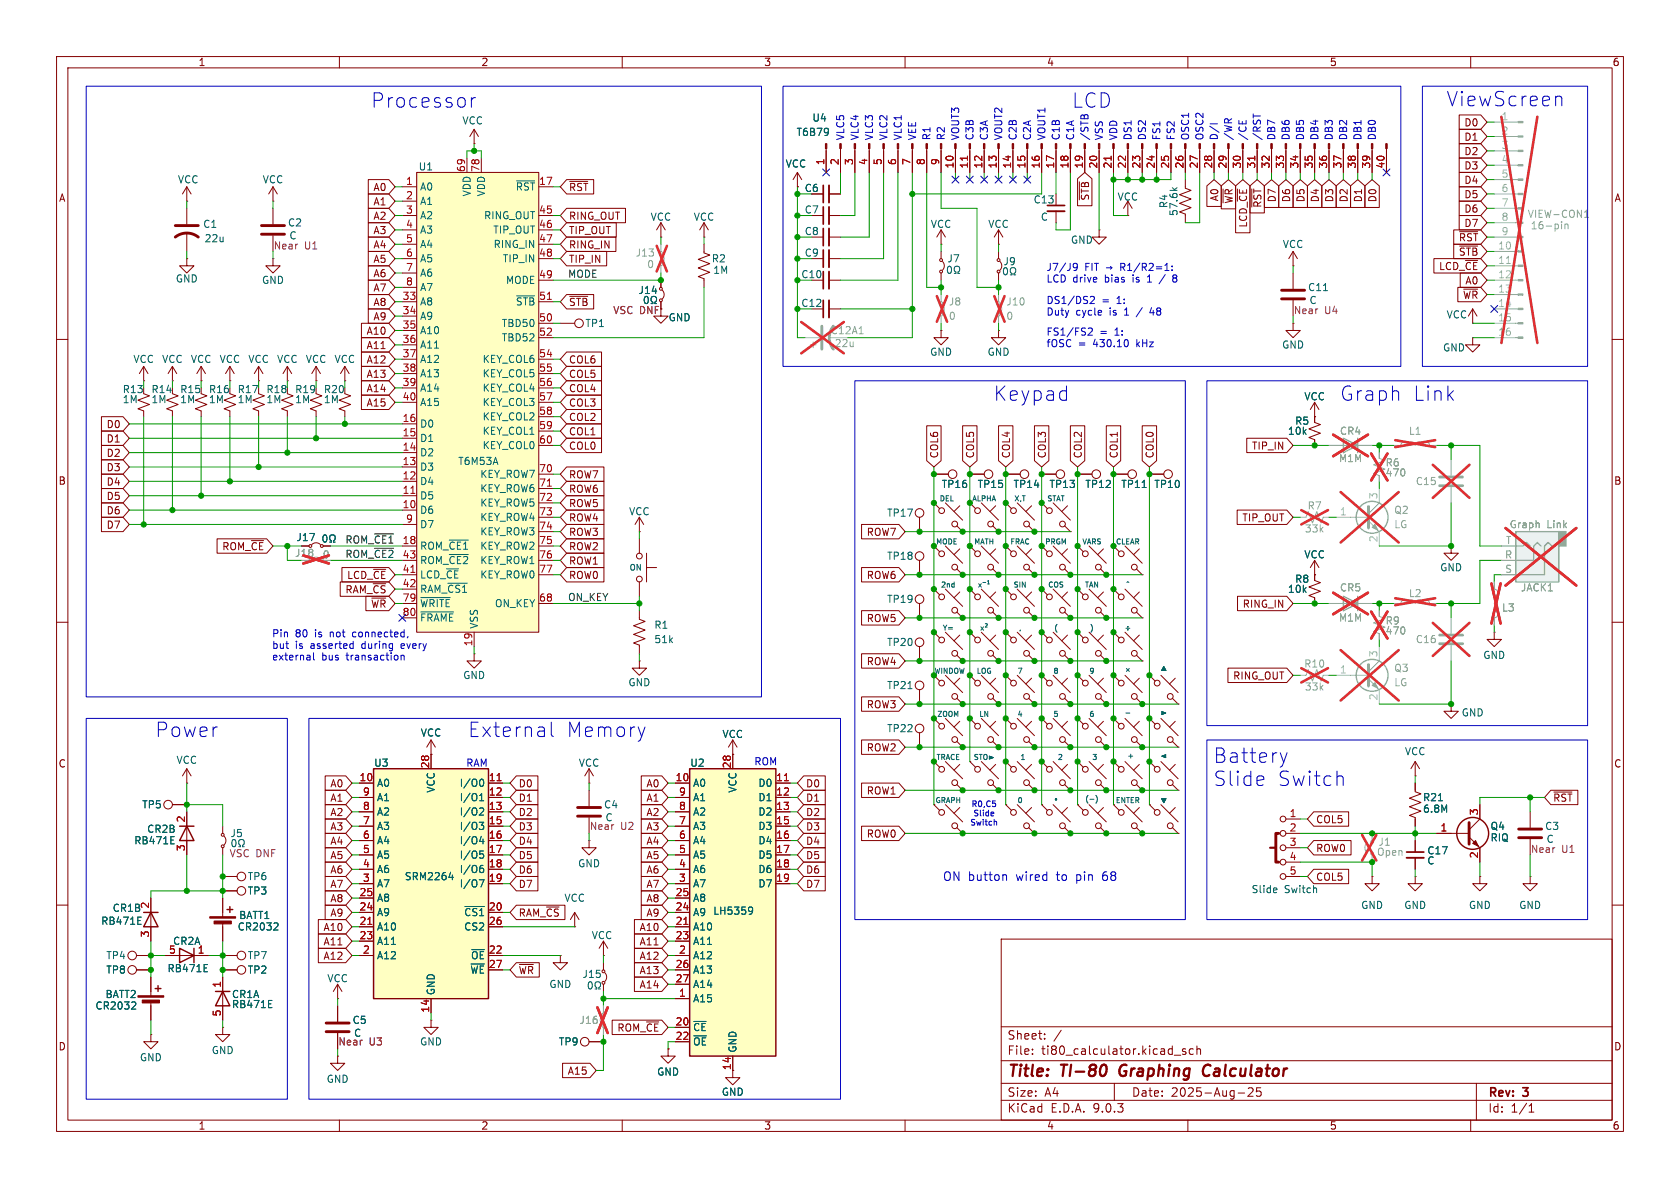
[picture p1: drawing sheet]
<svg xmlns="http://www.w3.org/2000/svg" width="297mm" height="210mm" viewBox="0 0 297 210" stroke-linecap="round" stroke-linejoin="round" font-family="sans-serif">
<defs><g id="words">
<g font-size="3.5" fill="#0000c2">
<text x="65.6" y="19.3">Processor</text>
<text x="189.5" y="19.3">LCD</text>
<text x="255.7" y="19">ViewScreen</text>
<text x="175.6" y="71.1">Keypad</text>
<text x="236.9" y="71.1">Graph</text>
<text x="249.8" y="71.1">Link</text>
<text x="27.4" y="130.5">Power</text>
<text x="82.7" y="130.5">External</text>
<text x="100.1" y="130.5">Memory</text>
<text x="214.4" y="135.1">Battery</text>
<text x="214.4" y="139.2">Slide</text>
<text x="225.7" y="139.2">Switch</text>
</g>
<g font-size="2.8" fill="#840000">
<text x="178" y="190.9">Title:</text>
<text x="187.7" y="190.9">TI-80</text>
<text x="198.7" y="190.9">Graphing</text>
<text x="214.3" y="190.9">Calculator</text>
</g>
<g font-size="2.1" fill="#0000c2">
<text x="166.6" y="155.9">ON button</text>
<text x="179.7" y="155.9">wired</text>
<text x="187" y="155.9">to</text>
<text x="190.5" y="155.9">pin</text>
<text x="195.3" y="155.9">68</text>
</g>
<g font-size="2.1" fill="#840000">
<text x="178" y="184">Sheet:</text>
<text x="178" y="186.7">File:</text>
<text x="184.1" y="186.7">ti80_calculator.kicad_sch</text>
<text x="178" y="196.9">KiCad</text>
<text x="178" y="194.1">Size:</text>
<text x="184.7" y="194.1">A4</text>
<text x="185.7" y="196.9">E.D.A.</text>
<text x="193.3" y="196.9">9.0.3</text>
<text x="200" y="194.1">Date:</text>
<text x="207" y="194.1">2025-Aug-25</text>
<text x="263" y="194.3">Rev:</text>
<text x="263" y="196.9">Id:</text>
<text x="267.1" y="196.9">1/1</text>
<text x="269.4" y="194.3">3</text>
</g>
<g font-size="1.8" fill="#840000">
<text x="35" y="11.9">1</text>
<text x="85" y="11.9">2</text>
<text x="135" y="11.9">3</text>
<text x="185" y="11.9">4</text>
<text x="235" y="11.9">5</text>
<text x="285" y="11.9">6</text>
<text x="258.8" y="22.5">D0</text>
<text x="258.8" y="27.6">D2</text>
<text x="258.8" y="25.1">D1</text>
<text x="10.3" y="35.9">A</text>
<text x="65.9" y="34">A0</text>
<text x="100.5" y="34">~{RST}</text>
<text x="192.7" y="35.6" transform="rotate(-90 192.7 35.6)">~{STB}</text>
<text x="215.6" y="35.7" transform="rotate(-90 215.6 35.7)">A0</text>
<text x="225.7" y="35.9" transform="rotate(-90 225.7 35.9)">D7</text>
<text x="228.3" y="35.9" transform="rotate(-90 228.3 35.9)">D6</text>
<text x="230.8" y="35.9" transform="rotate(-90 230.8 35.9)">D5</text>
<text x="233.4" y="35.9" transform="rotate(-90 233.4 35.9)">D4</text>
<text x="235.9" y="35.9" transform="rotate(-90 235.9 35.9)">D3</text>
<text x="238.4" y="35.9" transform="rotate(-90 238.4 35.9)">D2</text>
<text x="241" y="35.9" transform="rotate(-90 241 35.9)">D1</text>
<text x="243.5" y="35.9" transform="rotate(-90 243.5 35.9)">D0</text>
<text x="258.8" y="30.2">D3</text>
<text x="258.8" y="35.2">D5</text>
<text x="258.8" y="32.7">D4</text>
<text x="285.3" y="35.9">A</text>
<text x="65.9" y="36.5">A1</text>
<text x="65.9" y="39.1">A2</text>
<text x="65.9" y="41.6">A3</text>
<text x="100.5" y="41.6">TIP_OUT</text>
<text x="100.5" y="39.1">RING_OUT</text>
<text x="220.7" y="40.3" transform="rotate(-90 220.7 40.3)">LCD_~{CE}</text>
<text x="223.2" y="36.8" transform="rotate(-90 223.2 36.8)">~{RST}</text>
<text x="258.8" y="40.3">D7</text>
<text x="258.8" y="37.8">D6</text>
<text x="65.9" y="44.1">A4</text>
<text x="65.9" y="46.7">A5</text>
<text x="100.5" y="44.1">RING_IN</text>
<text x="100.5" y="46.7">TIP_IN</text>
<text x="254.3" y="47.9">LCD_~{CE}</text>
<text x="257.8" y="45.4">~{STB}</text>
<text x="257.8" y="42.9">~{RST}</text>
<text x="65.9" y="51.8">A7</text>
<text x="65.9" y="49.2">A6</text>
<text x="259" y="50.5">A0</text>
<text x="64.7" y="59.4">A10</text>
<text x="65.9" y="54.3">A8</text>
<text x="65.9" y="56.8">A9</text>
<text x="100.5" y="54.3">~{STB}</text>
<text x="108.3" y="55.7">VSC DNF</text>
<text x="64.7" y="64.5">A12</text>
<text x="64.7" y="61.9">A11</text>
<text x="100.5" y="64.5">COL6</text>
<text x="64.7" y="69.5">A14</text>
<text x="64.7" y="67">A13</text>
<text x="100.5" y="69.5">COL4</text>
<text x="100.5" y="67">COL5</text>
<text x="18.7" y="75.9">D0</text>
<text x="64.7" y="72.1">A15</text>
<text x="100.5" y="72.1">COL3</text>
<text x="100.5" y="77.2">COL1</text>
<text x="100.5" y="74.6">COL2</text>
<text x="18.7" y="83.5">D3</text>
<text x="18.7" y="81">D2</text>
<text x="18.7" y="78.4">D1</text>
<text x="100.5" y="79.7">COL0</text>
<text x="166.1" y="81.1" transform="rotate(-90 166.1 81.1)">COL6</text>
<text x="172.4" y="81.1" transform="rotate(-90 172.4 81.1)">COL5</text>
<text x="178.8" y="81.1" transform="rotate(-90 178.8 81.1)">COL4</text>
<text x="185.1" y="81.1" transform="rotate(-90 185.1 81.1)">COL3</text>
<text x="191.5" y="81.1" transform="rotate(-90 191.5 81.1)">COL2</text>
<text x="197.8" y="81.1" transform="rotate(-90 197.8 81.1)">COL1</text>
<text x="204.2" y="81.1" transform="rotate(-90 204.2 81.1)">COL0</text>
<text x="221.2" y="79.7">TIP_IN</text>
<text x="10.3" y="85.9">B</text>
<text x="18.7" y="86">D4</text>
<text x="18.7" y="88.6">D5</text>
<text x="100.5" y="87.3">ROW6</text>
<text x="100.5" y="84.8">ROW7</text>
<text x="100.5" y="89.9">ROW5</text>
<text x="285.3" y="85.9">B</text>
<text x="18.7" y="93.7">D7</text>
<text x="18.7" y="91.1">D6</text>
<text x="100.5" y="92.4">ROW4</text>
<text x="100.5" y="94.9">ROW3</text>
<text x="153.1" y="94.9">ROW7</text>
<text x="219.5" y="92.4">TIP_OUT</text>
<text x="39.2" y="97.5">ROM_~{CE}</text>
<text x="100.5" y="97.5">ROW2</text>
<text x="100.5" y="100">ROW1</text>
<text x="61" y="105.1">RAM_~{CS}</text>
<text x="61.3" y="102.6">LCD_~{CE}</text>
<text x="100.5" y="102.6">ROW0</text>
<text x="153.1" y="102.6">ROW6</text>
<text x="219.6" y="107.6">RING_IN</text>
<text x="153.1" y="110.2">ROW5</text>
<text x="153.1" y="117.8">ROW4</text>
<text x="153.1" y="125.4">ROW3</text>
<text x="217.9" y="120.3">RING_OUT</text>
<text x="10.3" y="135.9">C</text>
<text x="153.1" y="133">ROW2</text>
<text x="285.3" y="135.9">C</text>
<text x="58.3" y="141.9">A1</text>
<text x="58.3" y="139.4">A0</text>
<text x="91.6" y="139.4">D0</text>
<text x="91.6" y="141.9">D1</text>
<text x="114.2" y="141.9">A1</text>
<text x="114.2" y="139.4">A0</text>
<text x="142.4" y="141.9">D1</text>
<text x="142.4" y="139.4">D0</text>
<text x="153.1" y="140.7">ROW1</text>
<text x="274.5" y="141.9">~{RST}</text>
<text x="58.3" y="149.5">A4</text>
<text x="58.3" y="147">A3</text>
<text x="58.3" y="144.5">A2</text>
<text x="91.6" y="149.5">D4</text>
<text x="91.6" y="147">D3</text>
<text x="91.6" y="144.5">D2</text>
<text x="114.2" y="147">A3</text>
<text x="114.2" y="149.5">A4</text>
<text x="114.2" y="144.5">A2</text>
<text x="142.4" y="147">D3</text>
<text x="142.4" y="144.5">D2</text>
<text x="142.4" y="149.5">D4</text>
<text x="153.1" y="148.3">ROW0</text>
<text x="232.6" y="145.7">COL5</text>
<text x="58.3" y="154.6">A6</text>
<text x="58.3" y="152.1">A5</text>
<text x="91.6" y="152.1">D5</text>
<text x="91.6" y="154.6">D6</text>
<text x="114.2" y="154.6">A6</text>
<text x="114.2" y="152.1">A5</text>
<text x="142.4" y="154.6">D6</text>
<text x="142.4" y="152.1">D5</text>
<text x="232.6" y="150.8">ROW0</text>
<text x="232.6" y="155.9">COL5</text>
<text x="58.3" y="157.2">A7</text>
<text x="58.3" y="159.7">A8</text>
<text x="91.6" y="157.2">D7</text>
<text x="114.2" y="157.2">A7</text>
<text x="114.2" y="159.7">A8</text>
<text x="142.4" y="157.2">D7</text>
<text x="57.1" y="167.3">A11</text>
<text x="57.1" y="164.8">A10</text>
<text x="58.3" y="162.2">A9</text>
<text x="91.6" y="162.2">RAM_~{CS}</text>
<text x="113" y="167.3">A11</text>
<text x="113" y="164.8">A10</text>
<text x="114.2" y="162.2">A9</text>
<text x="57.1" y="169.9">A12</text>
<text x="91.6" y="172.4">~{WR}</text>
<text x="113" y="172.4">A13</text>
<text x="113" y="169.9">A12</text>
<text x="113" y="174.9">A14</text>
<text x="10.3" y="185.9">D</text>
<text x="109" y="182.6">ROM_~{CE}</text>
<text x="285.3" y="185.9">D</text>
<text x="100.3" y="190.2">A15</text>
<text x="129.3" y="189.3" transform="rotate(-90 129.3 189.3)">14</text>
<text x="35" y="199.9">1</text>
<text x="85" y="199.9">2</text>
<text x="135" y="199.9">3</text>
<text x="185" y="199.9">4</text>
<text x="235" y="199.9">5</text>
<text x="285" y="199.9">6</text>
</g>
<g font-size="1.8" fill="#006464">
<text x="81.7" y="22.2">VCC</text>
<text x="143.5" y="21.7">U4</text>
<text x="138.8" y="29.8">VCC</text>
<text x="140.7" y="24.2">T6B79</text>
<text x="31.4" y="32.6">VCC</text>
<text x="46.3" y="32.6">VCC</text>
<text x="73.9" y="30.3">U1</text>
<text x="74.2" y="33.9">A0</text>
<text x="83.4" y="34.8" transform="rotate(-90 83.4 34.8)">VDD</text>
<text x="86" y="34.8" transform="rotate(-90 86 34.8)">VDD</text>
<text x="91.1" y="33.9">~{RST}</text>
<text x="142.2" y="34.1">C6</text>
<text x="197.5" y="35.7">VCC</text>
<text x="35.8" y="40.5">C1</text>
<text x="50.8" y="40.2">C2</text>
<text x="74.2" y="36.4">A1</text>
<text x="74.2" y="39">A2</text>
<text x="74.2" y="41.5">A3</text>
<text x="85.5" y="39">RING_OUT</text>
<text x="87.1" y="41.5">TIP_OUT</text>
<text x="114.9" y="39.2">VCC</text>
<text x="122.5" y="39.2">VCC</text>
<text x="142.2" y="37.9">C7</text>
<text x="142.2" y="41.8">C8</text>
<text x="164.5" y="40.5">VCC</text>
<text x="174.6" y="40.5">VCC</text>
<text x="182.6" y="36.2">C13</text>
<text x="183.9" y="39.2">C</text>
<text x="206.6" y="36.9" transform="rotate(-90 206.6 36.9)">R4</text>
<text x="208.4" y="38.3" transform="rotate(-90 208.4 38.3)">57.6k</text>
<text x="36.1" y="43">22u</text>
<text x="74.2" y="44">A4</text>
<text x="74.2" y="46.6">A5</text>
<text x="87.2" y="44">RING_IN</text>
<text x="88.8" y="46.6">TIP_IN</text>
<text x="125.7" y="46.6">R2</text>
<text x="142.2" y="45.6">C9</text>
<text x="167.4" y="46.6">J7</text>
<text x="177.3" y="47.1">J9</text>
<text x="189.2" y="43.3">GND</text>
<text x="226.7" y="44">VCC</text>
<text x="31" y="50.1">GND</text>
<text x="46.2" y="50.4">GND</text>
<text x="74.2" y="49.1">A6</text>
<text x="74.2" y="51.7">A7</text>
<text x="89.3" y="50.4">MODE</text>
<text x="112.8" y="52.2">J14</text>
<text x="126" y="48.6">1M</text>
<text x="141.6" y="49.4">C10</text>
<text x="231.1" y="51.7">C11</text>
<text x="74.2" y="54.2">A8</text>
<text x="74.2" y="56.7">A9</text>
<text x="74.2" y="59.3">A10</text>
<text x="88.6" y="58">TBD50</text>
<text x="91.1" y="54.2">~{STB}</text>
<text x="103.4" y="58">TP1</text>
<text x="118.1" y="57">GND</text>
<text x="141.6" y="54.5">C12</text>
<text x="255.6" y="56.5">VCC</text>
<text x="23.5" y="64.4">VCC</text>
<text x="28.6" y="64.4">VCC</text>
<text x="33.6" y="64.4">VCC</text>
<text x="38.7" y="64.4">VCC</text>
<text x="43.8" y="64.4">VCC</text>
<text x="48.9" y="64.4">VCC</text>
<text x="54" y="64.4">VCC</text>
<text x="59" y="64.4">VCC</text>
<text x="74.2" y="61.8">A11</text>
<text x="74.2" y="64.4">A12</text>
<text x="85.2" y="64.4">KEY_COL6</text>
<text x="88.6" y="60.6">TBD52</text>
<text x="164.3" y="63.1">GND</text>
<text x="174.5" y="63.1">GND</text>
<text x="226.6" y="61.8">GND</text>
<text x="255" y="62.3">GND</text>
<text x="21.6" y="71.5">1M</text>
<text x="21.6" y="69.7">R13</text>
<text x="26.7" y="71.5">1M</text>
<text x="26.7" y="69.7">R14</text>
<text x="31.8" y="71.5">1M</text>
<text x="31.8" y="69.7">R15</text>
<text x="36.8" y="71.5">1M</text>
<text x="36.8" y="69.7">R16</text>
<text x="41.9" y="71.5">1M</text>
<text x="41.9" y="69.7">R17</text>
<text x="47" y="71.5">1M</text>
<text x="47" y="69.7">R18</text>
<text x="52.1" y="71.5">1M</text>
<text x="52.1" y="69.7">R19</text>
<text x="57.2" y="71.5">1M</text>
<text x="57.2" y="69.7">R20</text>
<text x="74.2" y="66.9">A13</text>
<text x="74.2" y="69.4">A14</text>
<text x="74.2" y="72">A15</text>
<text x="85.2" y="66.9">KEY_COL5</text>
<text x="85.2" y="69.4">KEY_COL4</text>
<text x="85.2" y="72">KEY_COL3</text>
<text x="230.5" y="71">VCC</text>
<text x="74.2" y="75.8">D0</text>
<text x="85.2" y="74.5">KEY_COL2</text>
<text x="85.2" y="77.1">KEY_COL1</text>
<text x="227.6" y="77.1">10k</text>
<text x="228.9" y="75.3">R5</text>
<text x="74.2" y="78.3">D1</text>
<text x="74.2" y="80.9">D2</text>
<text x="74.2" y="83.4">D3</text>
<text x="80.9" y="82.4">T6M53A</text>
<text x="85.2" y="79.6">KEY_COL0</text>
<text x="74.2" y="86">D4</text>
<text x="74.2" y="88.5">D5</text>
<text x="84.8" y="84.7">KEY_ROW7</text>
<text x="84.8" y="87.2">KEY_ROW6</text>
<text x="84.8" y="89.8">KEY_ROW5</text>
<text x="166.4" y="86.5">TP16</text>
<text x="172.7" y="86.5">TP15</text>
<text x="179.1" y="86.5">TP14</text>
<text x="185.4" y="86.5">TP13</text>
<text x="191.8" y="86.5">TP12</text>
<text x="198.1" y="86.5">TP11</text>
<text x="204" y="86.5">TP10</text>
<text x="52.3" y="95.9">J17</text>
<text x="74.2" y="91">D6</text>
<text x="74.2" y="93.6">D7</text>
<text x="84.8" y="92.3">KEY_ROW4</text>
<text x="84.8" y="94.8">KEY_ROW3</text>
<text x="111.1" y="91.3">VCC</text>
<text x="156.7" y="91.5">TP17</text>
<text x="74.2" y="97.4">ROM_~{CE1}KEY_ROW2</text>
<text x="74.2" y="99.9">ROM_~{CE2}KEY_ROW1</text>
<text x="156.7" y="99.2">TP18</text>
<text x="230.5" y="98.9">VCC</text>
<text x="254.5" y="101.2">GND</text>
<text x="74.2" y="102.5">LCD_~{CE}</text>
<text x="74.2" y="105">RAM_~{CS1}</text>
<text x="74.2" y="107.5">~{WRITE}</text>
<text x="84.8" y="102.5">KEY_ROW0</text>
<text x="87.4" y="107.5">ON_KEY</text>
<text x="156.7" y="106.8">TP19</text>
<text x="227.6" y="105">10k</text>
<text x="228.9" y="103.2">R8</text>
<text x="74.2" y="110.1">~{FRAME}</text>
<text x="84.7" y="111.3" transform="rotate(-90 84.7 111.3)">VSS</text>
<text x="115.6" y="111.4">R1</text>
<text x="115.6" y="113.9">51k</text>
<text x="156.7" y="114.4">TP20</text>
<text x="262.1" y="116.7">GND</text>
<text x="81.8" y="120.2">GND</text>
<text x="111" y="121.5">GND</text>
<text x="156.7" y="122">TP21</text>
<text x="74.3" y="130.4">VCC</text>
<text x="127.6" y="130.7">VCC</text>
<text x="156.7" y="129.6">TP22</text>
<text x="258.3" y="126.8">GND</text>
<text x="31.1" y="135.2">VCC</text>
<text x="66" y="135.7">U3</text>
<text x="102.2" y="135.7">VCC</text>
<text x="121.9" y="135.7">U2</text>
<text x="248.3" y="133.7">VCC</text>
<text x="25" y="143.1">TP5</text>
<text x="66.5" y="139.3">A0</text>
<text x="66.5" y="141.8">A1</text>
<text x="77.1" y="140.2" transform="rotate(-90 77.1 140.2)">VCC</text>
<text x="81.2" y="139.3">I/O0</text>
<text x="81.2" y="141.8">I/O1</text>
<text x="106.7" y="143.1">C4</text>
<text x="122.4" y="139.3">A0</text>
<text x="122.4" y="141.8">A1</text>
<text x="130.4" y="140.2" transform="rotate(-90 130.4 140.2)">VCC</text>
<text x="134" y="139.3">D0</text>
<text x="134" y="141.8">D1</text>
<text x="251.5" y="141.8">R21</text>
<text x="251.5" y="143.9">6.8M</text>
<text x="23.6" y="149.5">RB471E</text>
<text x="25.9" y="147.4">CR2B</text>
<text x="40.6" y="148.2">J5</text>
<text x="66.5" y="144.4">A2</text>
<text x="66.5" y="146.9">A3</text>
<text x="66.5" y="149.5">A4</text>
<text x="81.2" y="144.4">I/O2</text>
<text x="81.2" y="146.9">I/O3</text>
<text x="81.2" y="149.5">I/O4</text>
<text x="122.4" y="144.4">A2</text>
<text x="122.4" y="146.9">A3</text>
<text x="122.4" y="149.5">A4</text>
<text x="134" y="144.4">D2</text>
<text x="134" y="146.9">D3</text>
<text x="134" y="149.5">D4</text>
<text x="263.4" y="148.9">RIQ</text>
<text x="263.4" y="146.9">Q4</text>
<text x="273.1" y="146.9">C3</text>
<text x="43.7" y="155.8">TP6</text>
<text x="66.5" y="152">A5</text>
<text x="66.5" y="154.5">A6</text>
<text x="71.5" y="155.8">SRM2264</text>
<text x="81.2" y="152">I/O5</text>
<text x="81.2" y="154.5">I/O6</text>
<text x="102.1" y="153.5">GND</text>
<text x="122.4" y="152">A5</text>
<text x="122.4" y="154.5">A6</text>
<text x="134" y="152">D5</text>
<text x="134" y="154.5">D6</text>
<text x="252.2" y="151.2">C17</text>
<text x="252.2" y="153">C</text>
<text x="19.8" y="161.4">CR1B</text>
<text x="43.7" y="158.3">TP3</text>
<text x="66.5" y="157.1">A7</text>
<text x="66.5" y="159.6">A8</text>
<text x="81.2" y="157.1">I/O7</text>
<text x="99.7" y="159.6">VCC</text>
<text x="122.4" y="157.1">A7</text>
<text x="122.4" y="159.6">A8</text>
<text x="126" y="161.9">LH5359</text>
<text x="134" y="157.1">D7</text>
<text x="221.2" y="158.1">Slide</text>
<text x="227.1" y="158.1">Switch</text>
<text x="240.5" y="160.9">GND</text>
<text x="248.2" y="160.9">GND</text>
<text x="259.6" y="160.9">GND</text>
<text x="268.5" y="160.9">GND</text>
<text x="17.8" y="163.7">RB471E</text>
<text x="30.5" y="167.2">CR2A</text>
<text x="41.9" y="164.7">CR2032</text>
<text x="42.2" y="162.7">BATT1</text>
<text x="66.5" y="162.2">A9</text>
<text x="66.5" y="164.7">A10</text>
<text x="66.5" y="167.2">A11</text>
<text x="82" y="162.2">~{CS1}</text>
<text x="82" y="164.7">CS2</text>
<text x="104.5" y="166.2">VCC</text>
<text x="122.4" y="162.2">A9</text>
<text x="122.4" y="164.7">A10</text>
<text x="122.4" y="167.2">A11</text>
<text x="18.7" y="169.8">TP4</text>
<text x="18.7" y="172.3">TP8</text>
<text x="29.5" y="172.1">RB471E</text>
<text x="43.7" y="169.8">TP7</text>
<text x="43.7" y="172.3">TP2</text>
<text x="57.8" y="173.8">VCC</text>
<text x="66.5" y="169.8">A12</text>
<text x="83" y="172.3">~{WE}</text>
<text x="83.2" y="169.8">~{OE}</text>
<text x="102.9" y="173.1">J15</text>
<text x="122.4" y="169.8">A12</text>
<text x="122.4" y="172.3">A13</text>
<text x="16.8" y="178.7">CR2032</text>
<text x="18.6" y="176.6">BATT2</text>
<text x="40.9" y="176.6">CR1A</text>
<text x="40.9" y="178.4">RB471E</text>
<text x="77.1" y="176" transform="rotate(-90 77.1 176)">GND</text>
<text x="97" y="174.9">GND</text>
<text x="122.4" y="174.9">A14</text>
<text x="122.4" y="177.4">A15</text>
<text x="62.2" y="181.2">C5</text>
<text x="74.2" y="185">GND</text>
<text x="98.7" y="185">TP9</text>
<text x="122.4" y="182.5">~{CE}</text>
<text x="122.4" y="185">~{OE}</text>
<text x="24.6" y="187.8">GND</text>
<text x="37.3" y="186.5">GND</text>
<text x="57.7" y="191.6">GND</text>
<text x="116.1" y="190.3">GND</text>
<text x="130.4" y="186.2" transform="rotate(-90 130.4 186.2)">GND</text>
<text x="127.5" y="193.9">GND</text>
</g>
<g font-size="1.8" fill="#aaa">
<text x="265.4" y="21.3">1</text>
<text x="265.4" y="23.9">2</text>
<text x="265.4" y="26.4">3</text>
<text x="265.4" y="29">4</text>
<text x="265.4" y="31.5">5</text>
<text x="265.4" y="34">6</text>
<text x="265.4" y="36.6">7</text>
<text x="265.4" y="39.1">8</text>
<text x="265.4" y="41.7">9</text>
<text x="264.8" y="44.2">10</text>
<text x="264.8" y="46.7">11</text>
<text x="264.8" y="49.3">12</text>
<text x="264.8" y="51.8">13</text>
<text x="264.8" y="54.4">14</text>
<text x="264.8" y="56.9">15</text>
<text x="264.8" y="59.4">16</text>
<text x="243.6" y="88.3" transform="rotate(-90 243.6 88.3)">3</text>
<text x="236.8" y="91.2">1</text>
<text x="243.6" y="96" transform="rotate(-90 243.6 96)">2</text>
<text x="266" y="98.8">R</text>
<text x="266" y="101.3">S</text>
<text x="266.1" y="96.3">T</text>
<text x="236.8" y="119.1">1</text>
<text x="243.6" y="116.3" transform="rotate(-90 243.6 116.3)">3</text>
<text x="243.6" y="123.9" transform="rotate(-90 243.6 123.9)">2</text>
</g>
<g font-size="1.8" fill="#a90000">
<text x="145.8" y="29.3" transform="rotate(-90 145.8 29.3)">1</text>
<text x="148.3" y="29.3" transform="rotate(-90 148.3 29.3)">2</text>
<text x="150.9" y="29.3" transform="rotate(-90 150.9 29.3)">3</text>
<text x="153.4" y="29.3" transform="rotate(-90 153.4 29.3)">4</text>
<text x="156" y="29.3" transform="rotate(-90 156 29.3)">5</text>
<text x="158.5" y="29.3" transform="rotate(-90 158.5 29.3)">6</text>
<text x="161" y="29.3" transform="rotate(-90 161 29.3)">7</text>
<text x="163.6" y="29.3" transform="rotate(-90 163.6 29.3)">8</text>
<text x="166.1" y="29.3" transform="rotate(-90 166.1 29.3)">9</text>
<text x="168.7" y="29.9" transform="rotate(-90 168.7 29.9)">10</text>
<text x="171.2" y="29.9" transform="rotate(-90 171.2 29.9)">11</text>
<text x="173.7" y="29.9" transform="rotate(-90 173.7 29.9)">12</text>
<text x="176.3" y="29.9" transform="rotate(-90 176.3 29.9)">13</text>
<text x="178.8" y="29.9" transform="rotate(-90 178.8 29.9)">14</text>
<text x="181.4" y="29.9" transform="rotate(-90 181.4 29.9)">15</text>
<text x="183.9" y="29.9" transform="rotate(-90 183.9 29.9)">16</text>
<text x="186.4" y="29.9" transform="rotate(-90 186.4 29.9)">17</text>
<text x="189" y="29.9" transform="rotate(-90 189 29.9)">18</text>
<text x="191.5" y="29.9" transform="rotate(-90 191.5 29.9)">19</text>
<text x="194.1" y="29.9" transform="rotate(-90 194.1 29.9)">20</text>
<text x="196.6" y="29.9" transform="rotate(-90 196.6 29.9)">21</text>
<text x="199.1" y="29.9" transform="rotate(-90 199.1 29.9)">22</text>
<text x="201.7" y="29.9" transform="rotate(-90 201.7 29.9)">23</text>
<text x="204.2" y="29.9" transform="rotate(-90 204.2 29.9)">24</text>
<text x="206.8" y="29.9" transform="rotate(-90 206.8 29.9)">25</text>
<text x="209.3" y="29.9" transform="rotate(-90 209.3 29.9)">26</text>
<text x="211.8" y="29.9" transform="rotate(-90 211.8 29.9)">27</text>
<text x="214.4" y="29.9" transform="rotate(-90 214.4 29.9)">28</text>
<text x="216.9" y="29.9" transform="rotate(-90 216.9 29.9)">29</text>
<text x="219.5" y="29.9" transform="rotate(-90 219.5 29.9)">30</text>
<text x="222" y="29.9" transform="rotate(-90 222 29.9)">31</text>
<text x="224.5" y="29.9" transform="rotate(-90 224.5 29.9)">32</text>
<text x="227.1" y="29.9" transform="rotate(-90 227.1 29.9)">33</text>
<text x="229.6" y="29.9" transform="rotate(-90 229.6 29.9)">34</text>
<text x="232.2" y="29.9" transform="rotate(-90 232.2 29.9)">35</text>
<text x="234.7" y="29.9" transform="rotate(-90 234.7 29.9)">36</text>
<text x="237.2" y="29.9" transform="rotate(-90 237.2 29.9)">37</text>
<text x="239.8" y="29.9" transform="rotate(-90 239.8 29.9)">38</text>
<text x="242.3" y="29.9" transform="rotate(-90 242.3 29.9)">39</text>
<text x="244.9" y="29.9" transform="rotate(-90 244.9 29.9)">40</text>
<text x="71.7" y="32.8">1</text>
<text x="71.7" y="35.3">2</text>
<text x="82.3" y="30.5" transform="rotate(-90 82.3 30.5)">69</text>
<text x="84.8" y="30.5" transform="rotate(-90 84.8 30.5)">78</text>
<text x="95.2" y="32.8">17</text>
<text x="71.7" y="37.8">3</text>
<text x="71.7" y="40.4">4</text>
<text x="95.2" y="37.8">45</text>
<text x="95.2" y="40.4">46</text>
<text x="71.7" y="42.9">5</text>
<text x="71.7" y="45.5">6</text>
<text x="95.2" y="42.9">47</text>
<text x="95.2" y="45.5">48</text>
<text x="71.1" y="53.1">33</text>
<text x="71.7" y="48">7</text>
<text x="71.7" y="50.5">8</text>
<text x="95.2" y="49.3">49</text>
<text x="95.2" y="53.1">51</text>
<text x="71.1" y="55.6">34</text>
<text x="71.1" y="58.2">35</text>
<text x="95.2" y="56.9">50</text>
<text x="95.2" y="59.4">52</text>
<text x="71.1" y="60.7">36</text>
<text x="71.1" y="63.2">37</text>
<text x="71.1" y="65.8">38</text>
<text x="95.2" y="63.2">54</text>
<text x="95.2" y="65.8">55</text>
<text x="71.1" y="68.3">39</text>
<text x="71.1" y="70.9">40</text>
<text x="95.2" y="68.3">56</text>
<text x="95.2" y="70.9">57</text>
<text x="71.1" y="74.7">16</text>
<text x="71.1" y="77.2">15</text>
<text x="95.2" y="73.4">58</text>
<text x="95.2" y="75.9">59</text>
<text x="71.1" y="79.8">14</text>
<text x="71.1" y="82.3">13</text>
<text x="95.2" y="78.5">60</text>
<text x="95.2" y="83.6">70</text>
<text x="71.1" y="84.8">12</text>
<text x="71.1" y="87.4">11</text>
<text x="71.1" y="89.9">10</text>
<text x="95.2" y="86.1">71</text>
<text x="95.2" y="88.6">72</text>
<text x="71.7" y="92.5">9</text>
<text x="95.2" y="91.2">73</text>
<text x="95.2" y="93.7">74</text>
<text x="71.1" y="101.3">41</text>
<text x="95.2" y="96.3">75</text>
<text x="95.2" y="98.8">76</text>
<text x="95.2" y="101.3">77</text>
<text x="71.1" y="103.9">42</text>
<text x="71.1" y="106.4">79</text>
<text x="95.2" y="106.4">68</text>
<text x="71.1" y="109">80</text>
<text x="83.6" y="114.3" transform="rotate(-90 83.6 114.3)">19</text>
<text x="75.9" y="135.9" transform="rotate(-90 75.9 135.9)">28</text>
<text x="129.3" y="135.9" transform="rotate(-90 129.3 135.9)">28</text>
<text x="63.5" y="138.2">10</text>
<text x="64.1" y="140.7">9</text>
<text x="64.1" y="143.3">8</text>
<text x="86.3" y="138.2">11</text>
<text x="86.3" y="140.7">12</text>
<text x="86.3" y="143.3">13</text>
<text x="119.3" y="138.2">10</text>
<text x="119.9" y="140.7">9</text>
<text x="119.9" y="143.3">8</text>
<text x="137.1" y="138.2">11</text>
<text x="137.1" y="140.7">12</text>
<text x="137.1" y="143.3">13</text>
<text x="32.8" y="145.5" transform="rotate(-90 32.8 145.5)">2</text>
<text x="64.1" y="145.8">7</text>
<text x="64.1" y="148.3">6</text>
<text x="86.3" y="145.8">15</text>
<text x="86.3" y="148.3">16</text>
<text x="119.9" y="145.8">7</text>
<text x="119.9" y="148.3">6</text>
<text x="137.1" y="145.8">15</text>
<text x="137.1" y="148.3">16</text>
<text x="227.9" y="144.5">1</text>
<text x="227.9" y="147.1">2</text>
<text x="227.9" y="149.6">3</text>
<text x="254.6" y="147.1">1</text>
<text x="261.4" y="144.2" transform="rotate(-90 261.4 144.2)">3</text>
<text x="32.8" y="150.6" transform="rotate(-90 32.8 150.6)">3</text>
<text x="64.1" y="150.9">5</text>
<text x="64.1" y="153.4">4</text>
<text x="64.1" y="156">3</text>
<text x="86.3" y="150.9">17</text>
<text x="86.3" y="153.4">18</text>
<text x="86.3" y="156">19</text>
<text x="119.9" y="150.9">5</text>
<text x="119.9" y="153.4">4</text>
<text x="119.9" y="156">3</text>
<text x="137.1" y="150.9">17</text>
<text x="137.1" y="153.4">18</text>
<text x="137.1" y="156">19</text>
<text x="227.9" y="152.1">4</text>
<text x="227.9" y="154.7">5</text>
<text x="261.4" y="151.8" transform="rotate(-90 261.4 151.8)">2</text>
<text x="26.4" y="160.7" transform="rotate(-90 26.4 160.7)">2</text>
<text x="63.5" y="158.5">25</text>
<text x="63.5" y="161">24</text>
<text x="86.3" y="161">20</text>
<text x="119.3" y="158.5">25</text>
<text x="119.3" y="161">24</text>
<text x="26.4" y="165.8" transform="rotate(-90 26.4 165.8)">3</text>
<text x="63.5" y="163.6">21</text>
<text x="63.5" y="166.1">23</text>
<text x="86.3" y="163.6">26</text>
<text x="119.3" y="163.6">21</text>
<text x="119.3" y="166.1">23</text>
<text x="29.8" y="168.7">5</text>
<text x="34.9" y="168.7">1</text>
<text x="64.1" y="168.7">2</text>
<text x="86.3" y="168.7">22</text>
<text x="86.3" y="171.2">27</text>
<text x="119.3" y="171.2">26</text>
<text x="119.3" y="173.7">27</text>
<text x="119.9" y="168.7">2</text>
<text x="39.1" y="179.8" transform="rotate(-90 39.1 179.8)">5</text>
<text x="39.1" y="174.7" transform="rotate(-90 39.1 174.7)">1</text>
<text x="75.9" y="179.1" transform="rotate(-90 75.9 179.1)">14</text>
<text x="119.9" y="176.3">1</text>
<text x="119.3" y="181.4">20</text>
<text x="119.3" y="183.9">22</text>
</g>
<g font-size="1.8" fill="#0000c2">
<text x="149.5" y="24.9" transform="rotate(-90 149.5 24.9)">VLC5</text>
<text x="152" y="24.9" transform="rotate(-90 152 24.9)">VLC4</text>
<text x="154.5" y="24.9" transform="rotate(-90 154.5 24.9)">VLC3</text>
<text x="157.1" y="24.9" transform="rotate(-90 157.1 24.9)">VLC2</text>
<text x="159.6" y="24.9" transform="rotate(-90 159.6 24.9)">VLC1</text>
<text x="162.2" y="24.9" transform="rotate(-90 162.2 24.9)">VEE</text>
<text x="164.7" y="24.9" transform="rotate(-90 164.7 24.9)">R1</text>
<text x="167.2" y="24.9" transform="rotate(-90 167.2 24.9)">R2</text>
<text x="169.8" y="24.9" transform="rotate(-90 169.8 24.9)">VOUT3</text>
<text x="172.3" y="24.9" transform="rotate(-90 172.3 24.9)">C3B</text>
<text x="174.9" y="24.9" transform="rotate(-90 174.9 24.9)">C3A</text>
<text x="177.4" y="24.9" transform="rotate(-90 177.4 24.9)">VOUT2</text>
<text x="179.9" y="24.9" transform="rotate(-90 179.9 24.9)">C2B</text>
<text x="182.5" y="24.9" transform="rotate(-90 182.5 24.9)">C2A</text>
<text x="185" y="24.9" transform="rotate(-90 185 24.9)">VOUT1</text>
<text x="187.6" y="24.9" transform="rotate(-90 187.6 24.9)">C1B</text>
<text x="190.1" y="24.9" transform="rotate(-90 190.1 24.9)">C1A</text>
<text x="192.6" y="24.9" transform="rotate(-90 192.6 24.9)">/STB</text>
<text x="195.2" y="24.9" transform="rotate(-90 195.2 24.9)">VSS</text>
<text x="197.7" y="24.9" transform="rotate(-90 197.7 24.9)">VDD</text>
<text x="200.3" y="24.9" transform="rotate(-90 200.3 24.9)">DS1</text>
<text x="202.8" y="24.9" transform="rotate(-90 202.8 24.9)">DS2</text>
<text x="205.3" y="24.9" transform="rotate(-90 205.3 24.9)">FS1</text>
<text x="207.9" y="24.9" transform="rotate(-90 207.9 24.9)">FS2</text>
<text x="210.4" y="24.9" transform="rotate(-90 210.4 24.9)">OSC1</text>
<text x="213" y="24.9" transform="rotate(-90 213 24.9)">OSC2</text>
<text x="215.5" y="24.9" transform="rotate(-90 215.5 24.9)">D/I</text>
<text x="218" y="24.9" transform="rotate(-90 218 24.9)">/WR</text>
<text x="220.6" y="24.9" transform="rotate(-90 220.6 24.9)">/CE</text>
<text x="223.1" y="24.9" transform="rotate(-90 223.1 24.9)">/RST</text>
<text x="225.7" y="24.9" transform="rotate(-90 225.7 24.9)">DB7</text>
<text x="228.2" y="24.9" transform="rotate(-90 228.2 24.9)">DB6</text>
<text x="230.7" y="24.9" transform="rotate(-90 230.7 24.9)">DB5</text>
<text x="233.3" y="24.9" transform="rotate(-90 233.3 24.9)">DB4</text>
<text x="235.8" y="24.9" transform="rotate(-90 235.8 24.9)">DB3</text>
<text x="238.4" y="24.9" transform="rotate(-90 238.4 24.9)">DB2</text>
<text x="240.9" y="24.9" transform="rotate(-90 240.9 24.9)">DB1</text>
<text x="243.4" y="24.9" transform="rotate(-90 243.4 24.9)">DB0</text>
<text x="184.9" y="48.1">J7/J9</text>
<text x="184.9" y="50.1">LCD drive</text>
<text x="184.9" y="53.9">DS1/DS2</text>
<text x="191.8" y="48.1">FIT þÿ!’R1/R2=1:</text>
<text x="194.8" y="53.9">=</text>
<text x="195.4" y="50.1">bias</text>
<text x="197.5" y="53.9">1:</text>
<text x="200.5" y="50.1">is</text>
<text x="203.3" y="50.1">1</text>
<text x="208.2" y="50.1">8</text>
<text x="184.9" y="59.5">FS1/FS2</text>
<text x="184.9" y="56">Duty</text>
<text x="190.2" y="56">cycle</text>
<text x="194.4" y="59.5">=</text>
<text x="196.3" y="56">is</text>
<text x="197.2" y="59.5">1:</text>
<text x="199.1" y="56">1</text>
<text x="201.4" y="56">/</text>
<text x="203.9" y="56">48</text>
<text x="184.9" y="61.6">fOSC</text>
<text x="190.6" y="61.6">=</text>
<text x="193.4" y="61.6">430.10</text>
<text x="201.2" y="61.6">kHz</text>
<text x="48" y="112.9">Pin</text>
<text x="52.2" y="112.9">80</text>
<text x="55.8" y="112.9">is</text>
<text x="58.6" y="112.9">not</text>
<text x="62.8" y="112.9">connected,</text>
<text x="48" y="114.9">but</text>
<text x="48" y="117">external</text>
<text x="52.2" y="114.9">is</text>
<text x="55" y="114.9">asserted</text>
<text x="56.9" y="117">bus</text>
<text x="61.4" y="117">transaction</text>
<text x="64.2" y="114.9">during</text>
<text x="71.4" y="114.9">every</text>
<text x="82.3" y="135.7">RAM</text>
<text x="133.3" y="135.5">ROM</text>
</g>
<g font-size="1.8" fill="#009600">
<text x="218.1" y="36.1" transform="rotate(-90 218.1 36.1)">~{WR}</text>
<text x="258.5" y="53">~{WR}</text>
<text x="65.5" y="107.6">~{WR}</text>
</g>
<g font-size="1.8" fill="#989898">
<text x="270" y="38.7">VIEW-CON1</text>
<text x="270.5" y="40.7">16-pin</text>
<text x="112.3" y="45.6">J13</text>
<text x="114.3" y="47.6">0</text>
<text x="146.8" y="59.3">C12A1</text>
<text x="167.6" y="54.2">J8</text>
<text x="167.6" y="56.7">0</text>
<text x="177.8" y="56.7">0</text>
<text x="177.8" y="54.2">J10</text>
<text x="147.5" y="61.6">22u</text>
<text x="236.8" y="77.1">CR4</text>
<text x="249" y="77.1">L1</text>
<text x="236.6" y="81.9">M1M</text>
<text x="244.9" y="82.7">R6</text>
<text x="244.9" y="84.4">470</text>
<text x="250.2" y="86">C15</text>
<text x="230.6" y="94.3">33k</text>
<text x="231.1" y="90.3">R7</text>
<text x="246.4" y="93.6">LG</text>
<text x="246.4" y="91">Q2</text>
<text x="266.8" y="93.6">Graph</text>
<text x="273.5" y="93.6">Link</text>
<text x="236.8" y="104.7">CR5</text>
<text x="249" y="105.8">L2</text>
<text x="268.8" y="104.7">JACK1</text>
<text x="236.6" y="110.1">M1M</text>
<text x="244.9" y="110.6">R9</text>
<text x="244.9" y="112.4">470</text>
<text x="250.2" y="113.9">C16</text>
<text x="265.4" y="108.3">L3</text>
<text x="230.5" y="118.2">R10</text>
<text x="246.4" y="119">Q3</text>
<text x="230.6" y="122.3">33k</text>
<text x="246.4" y="121.5">LG</text>
<text x="243.6" y="149.7">J1</text>
<text x="243.3" y="151.5">Open</text>
<text x="102.3" y="181.2">J16</text>
</g>
<g font-size="1.8" fill="#840084">
<text x="48.3" y="44.3">Near</text>
<text x="51.1" y="42.5">C</text>
<text x="53.8" y="44.3">U1</text>
<text x="231.4" y="53.9">C</text>
<text x="228.6" y="55.7">Near</text>
<text x="234.2" y="55.7">U4</text>
<text x="104.2" y="146.9">Near</text>
<text x="106.9" y="145.4">C</text>
<text x="109.7" y="146.9">U2</text>
<text x="273.3" y="149.2">C</text>
<text x="40.5" y="151.7">VSC DNF</text>
<text x="270.5" y="151">Near</text>
<text x="276.1" y="151">U1</text>
<text x="59.7" y="185">Near</text>
<text x="62.5" y="183.5">C</text>
<text x="65.2" y="185">U3</text>
</g>
<g font-size="1.8" fill="#0f0f0f">
<text x="100.3" y="49.2">MODE</text>
<text x="61" y="96.2">ROM_~{CE1}18</text>
<text x="61" y="98.7">ROM_~{CE2}43</text>
<text x="100.3" y="106.3">ON_KEY</text>
</g>
<g font-size="1.8" fill="#a1a1a1">
<text x="52.1" y="98.7">J18</text>
<text x="57" y="98.9">0</text>
</g>
<text font-size="1.4" fill="#006464" x="111.2" y="101.1">ON</text>
<g font-size="1.4" fill="#0000c2">
<text x="171.6" y="142.9">R0,C5</text>
<text x="171.4" y="146.1">Switch</text>
<text x="172" y="144.5">Slide</text>
</g>
<g font-size="1.3" fill="#006464">
<text x="166" y="88.8">DEL</text>
<text x="171.8" y="88.8">ALPHA</text>
<text x="179.2" y="88.8">X,T</text>
<text x="185" y="88.8">STAT</text>
<text x="165.4" y="96.4">MODE</text>
<text x="172.1" y="96.4">MATH</text>
<text x="178.5" y="96.4">FRAC</text>
<text x="184.7" y="96.4">PRGM</text>
<text x="191.2" y="96.4">VARS</text>
<text x="197.2" y="96.4">CLEAR</text>
<text x="166.2" y="104.1">2nd</text>
<text x="179.1" y="104.1">SIN</text>
<text x="185.2" y="104.1">COS</text>
<text x="191.7" y="104.1">TAN</text>
<text x="199" y="104.1">^</text>
<text x="166.5" y="111.7">Y=</text>
<text x="180" y="111.7">,</text>
<text x="186.2" y="111.7">(</text>
<text x="192.6" y="111.7">)</text>
<text x="165.1" y="119.3">WINDOW</text>
<text x="172.5" y="119.3">LOG</text>
<text x="179.8" y="119.3">7</text>
<text x="186.1" y="119.3">8</text>
<text x="192.5" y="119.3">9</text>
<text x="205" y="118.8">þÿ%²</text>
<text x="165.6" y="126.9">ZOOM</text>
<text x="173" y="126.9">LN</text>
<text x="179.8" y="126.9">4</text>
<text x="186.1" y="126.9">5</text>
<text x="192.5" y="126.9">6</text>
<text x="205" y="126.7">þÿ%º</text>
<text x="165.4" y="134.5">TRACE</text>
<text x="180.3" y="134.5">1</text>
<text x="186.9" y="134.5">2</text>
<text x="193" y="134.5">3</text>
<text x="199.2" y="134.3">+</text>
<text x="205" y="134.3">þÿ%Ä</text>
<text x="165.3" y="142.2">GRAPH</text>
<text x="179.8" y="142.2">0</text>
<text x="186" y="141.9">þÿ &quot;</text>
<text x="191.7" y="141.9">(-)</text>
<text x="197.1" y="142.2">ENTER</text>
<text x="205" y="142.2">þÿ%¼</text>
</g>
</g></defs>
<g fill="none" stroke="#840000" stroke-width=".18">
<path d="M10 10h277v190h-277zM12 12h273v186h-273zM60 10v2M110 10v2M160 10v2M210 10v2M260 10v2M33 35.6h.1M33 33v2.6M33 33l-.7 1.3M33 33l.8 1.3M48.3 35.6h.1"/>
<path d="M48.3 33l-.8 1.3M48.3 33l.7 1.3M48.3 33v2.6M116.8 39.4v2.5M116.8 39.4l-.7 1.2M116.8 39.4l.8 1.2M124.5 39.4v2.5M124.5 39.4l-.8 1.2M124.5 39.4l.7 1.2M141 33h.1M141 30.5l-.8 1.3M141 30.5l.7 1.3"/>
<path d="M141 30.5v2.5M143.5 38.1h2M143.5 34.3h2M146 26.3v4.2M146.6 38.1h2M146.6 34.3h2M148.6 26.3v4.2M151.1 26.3v4.2M153.7 26.3v4.2M156.2 26.3v4.2M158.7 26.3v4.2M161.3 26.3v4.2"/>
<path d="M163.8 26.3v4.2M166.4 26.3v4.2M168.9 26.3v4.2M171.4 26.3v4.2M174 26.3v4.2M176.5 26.3v4.2M179.1 26.3v4.2M181.6 26.3v4.2M184.1 26.3v4.2M186.7 26.3v4.2M186.7 34.3v2M186.7 37.3v2.1"/>
<path d="M189.2 26.3v4.2M191.8 26.3v4.2M194.3 26.3v4.2M196.8 26.3v4.2M199.4 38.1h.1M199.4 26.3v4.2M199.4 35.6v2.5M199.4 35.6l-.8 1.2M199.4 35.6l.8 1.2M201.9 26.3v4.2M204.5 26.3v4.2M207 26.3v4.2"/>
<path d="M209.5 31.8v1.5l1.1 .4-2.1 .7 2.1 .8-2.1 .7 2.1 .8-2.1 .8 1 .3v1.6M209.5 26.3v4.2M212.1 26.3v4.2M214.6 26.3v4.2M217.2 26.3v4.2M219.7 26.3v4.2M222.2 26.3v4.2M224.8 26.3v4.2M227.3 26.3v4.2M229.9 26.3v4.2M232.4 26.3v4.2M234.9 26.3v4.2"/>
<path d="M237.5 26.3v4.2M240 26.3v4.2M242.6 26.3v4.2M245.1 26.3v4.2M99.1 57.2h2.5M116.8 53.3v2.6h1.3l-1.3 1.3-1.2-1.3h1.2M116.8 41.9h.1M116.8 49.5v1.3M117.1 51.3a1.08 1.08 0 0 1 0 1.5M124.5 43.2v1.5l1 .4-2.1 .7 2.1 .8-2.1 .8 2.1 .7-2.1 .8 1.1 .4v1.5M124.5 41.9h.1M143.5 45.7h2"/>
<path d="M143.5 41.9h2M143.5 49.5h2M143.5 54.6h2M146.6 45.7h2M146.6 41.9h2M146.6 49.5h2M146.6 54.6h2M166.4 43.2h.1M166.4 58.4v1.3h1.2l-1.2 1.3-1.3-1.3h1.3M166.4 58.4h.1M166.4 40.6v2.6M166.4 44.5v1.2"/>
<path d="M166.4 48.3v1.2M166.4 40.6l-.8 1.3M166.4 40.6l.7 1.3M166.6 46.2a1.08 1.08 0 0 1 0 1.6M176.5 43.2h.1M176.5 58.4v1.3h1.3l-1.3 1.3-1.2-1.3h1.2M176.5 58.4h.1M176.5 40.6l-.7 1.3M176.5 40.6l.8 1.3M176.5 40.6v2.6M176.5 44.5v1.2M176.5 48.3v1.2"/>
<path d="M176.8 46.2a1.08 1.08 0 0 1 0 1.6M194.3 40.6v1.3h1.3l-1.3 1.3-1.3-1.3h1.3M194.3 40.6h.1M228.6 57.2v1.2h1.3l-1.3 1.3-1.3-1.3h1.3M228.6 57.2h.1M228.6 47h.1M228.6 44.5v2.5M228.6 48.3v2.8M228.6 53.1v2.8M228.6 44.5l-.8 1.2M228.6 44.5l.8 1.2M260.3 57.2h.1"/>
<path d="M260.3 59.7v1.3h1.3l-1.3 1.2-1.2-1.2h1.2M260.3 59.7h.1M260.3 54.6l-.7 1.3M260.3 54.6l.8 1.3M260.3 54.6v2.6M10 60h2M25.4 69.6l1 .4-2 .7 2 .8-2 .8 1 .3v1.1M30.5 69.6l1 .4-2 .7 2 .8-2 .8 1 .3v1.1M35.6 68.6v1l1 .4-2.1 .7 2.1 .8-2.1 .8 1.1 .3v1.1M40.6 68.6v1l1.1 .4-2.1 .7 2.1 .8-2.1 .8 1 .3v1.1M45.7 69.6l1 .4-2 .7 2 .8-2 .8 1 .3v1.1M285 60h2"/>
<path d="M113 94h.1M113 91.4v2.6M113 95.3v2.5M113 91.4l-.7 1.3M113 91.4l.8 1.3M114.3 97.8v5.1M162.6 91.4v2.6M162.6 99.1v2.5M165.1 88.9l1 1M165.1 88.9h.1M165.1 96.5l1 1M165.1 83.8h2.5"/>
<path d="M167.1 88.9l3.1 3M167.1 96.5l3.1 3.1M169.2 93l1 1M169.7 89.4l-1 1M169.7 97l-1 1M170.2 94h.1M171.4 96.5l1.1 1M171.4 96.5h.1M171.4 88.9l1.1 1M171.4 83.8h2.6M173.5 96.5l3 3.1M173.5 88.9l3 3"/>
<path d="M175.5 93l1 1M176 97l-1 1M176 89.4l-1 1M176.5 94h.1M177.8 96.5l1 1M177.8 96.5h.1M177.8 88.9l1 1M177.8 88.9h.1M177.8 83.8h2.5M179.8 96.5l3.1 3.1M179.8 88.9l3.1 3M181.9 93l1 1"/>
<path d="M182.4 97l-1 1M182.4 89.4l-1 1M182.9 94h.1M184.1 96.5l1.1 1M184.1 96.5h.1M184.1 88.9l1.1 1M184.1 88.9h.1M184.1 83.8h2.6M186.2 96.5l3 3.1M186.2 88.9l3 3M188.2 93l1 1M188.7 97l-1 1"/>
<path d="M188.7 89.4l-1 1M189.2 94h.1M190.5 96.5l1 1M190.5 96.5h.1M190.5 83.8h2.5M192.5 96.5l3.1 3.1M195.1 97l-1 1M10 110h2M113 116.8v1.3h1.3l-1.3 1.3-1.2-1.3h1.2M113 116.8h.1M113 108v1.5l1 .4-2 .7 2 .8-2 .7 2 .8-2 .8 1 .3v1.6M113 102.9v2.5"/>
<path d="M114.3 100.3h1.8M162.6 106.7v2.5M162.6 114.3v2.5M165.1 119.4l1 1M165.1 104.1l1 1.1M165.1 104.1h.1M165.1 111.8l1 1M165.1 111.8h.1M167.1 119.4l3.1 3M167.1 104.1l3.1 3.1M167.1 111.8l3.1 3M169.2 100.6l1 1"/>
<path d="M169.2 108.2l1 1M169.2 115.8l1 1M169.7 119.9l-1 1M169.7 104.6l-1 1.1M169.7 112.3l-1 1M170.2 101.6h.1M170.2 109.2h.1M170.2 116.8h.1M171.4 119.4l1.1 1M171.4 119.4h.1M171.4 104.1l1.1 1.1M171.4 104.1h.1"/>
<path d="M171.4 111.8l1.1 1M171.4 111.8h.1M173.5 119.4l3 3M173.5 104.1l3 3.1M173.5 111.8l3 3M175.5 100.6l1 1M175.5 108.2l1 1M175.5 115.8l1 1M176 119.9l-1 1M176 104.6l-1 1.1M176 112.3l-1 1M176.5 101.6h.1"/>
<path d="M176.5 109.2h.1M176.5 116.8h.1M177.8 119.4l1 1M177.8 119.4h.1M177.8 104.1l1 1.1M177.8 104.1h.1M177.8 111.8l1 1M177.8 111.8h.1M179.8 119.4l3.1 3M179.8 104.1l3.1 3.1M179.8 111.8l3.1 3M181.9 108.2l1 1"/>
<path d="M181.9 100.6l1 1M181.9 115.8l1 1M182.4 119.9l-1 1M182.4 104.6l-1 1.1M182.4 112.3l-1 1M182.9 109.2h.1M182.9 101.6h.1M182.9 116.8h.1M184.1 111.8l1.1 1M184.1 111.8h.1M184.1 119.4l1.1 1M184.1 119.4h.1"/>
<path d="M184.1 104.1l1.1 1.1M184.1 104.1h.1M186.2 111.8l3 3M186.2 119.4l3 3M186.2 104.1l3 3.1M188.2 115.8l1 1M188.2 108.2l1 1M188.2 100.6l1 1M188.7 112.3l-1 1M188.7 119.9l-1 1M188.7 104.6l-1 1.1M189.2 116.8h.1"/>
<path d="M189.2 109.2h.1M189.2 101.6h.1M190.5 111.8l1 1M190.5 111.8h.1M190.5 119.4l1 1M190.5 119.4h.1M190.5 104.1l1 1.1M190.5 104.1h.1M192.5 111.8l3.1 3M192.5 119.4l3.1 3M192.5 104.1l3.1 3.1M194.6 115.8l1 1"/>
<path d="M194.6 108.2l1 1M194.6 100.6l1 1M195.1 112.3l-1 1M195.1 119.9l-1 1M195.1 104.6l-1 1.1M195.6 116.8h.1M195.6 109.2h.1M195.6 101.6h.1M196.8 104.1l1.1 1.1M196.8 104.1h.1M198.9 104.1l3 3.1M200.9 108.2l1 1"/>
<path d="M201.4 104.6l-1 1.1M201.9 109.2h.1M285 110h2M33 138.4h.1M33 135.9v2.5M33 135.9l-.7 1.3M33 135.9l.8 1.3M129.5 133.4h.1M129.5 130.8l-.7 1.3M129.5 130.8l.8 1.3M129.5 130.8v2.6M162.6 121.9v2.6"/>
<path d="M162.6 129.5v2.6M165.1 127l1 1M165.1 127h.1M165.1 134.6l1 1M167.1 127l3.1 3M167.1 134.6l3.1 3.1M169.2 131.1l1 1M169.2 138.7l1 1M169.2 123.4l1 1.1M169.7 127.5l-1 1M169.7 135.1l-1 1M170.2 132.1h.1"/>
<path d="M170.2 139.7h.1M170.2 124.5h.1M171.4 127l1.1 1M171.4 127h.1M171.4 134.6l1.1 1M171.4 134.6h.1M173.5 127l3 3M173.5 134.6l3 3.1M175.5 123.4l1 1.1M175.5 131.1l1 1M175.5 138.7l1 1M176 127.5l-1 1"/>
<path d="M176 135.1l-1 1M176.5 124.5h.1M176.5 132.1h.1M176.5 139.7h.1M177.8 127l1 1M177.8 127h.1M177.8 134.6l1 1M177.8 134.6h.1M179.8 127l3.1 3M179.8 134.6l3.1 3.1M181.9 131.1l1 1M181.9 123.4l1 1.1"/>
<path d="M181.9 138.7l1 1M182.4 127.5l-1 1M182.4 135.1l-1 1M182.9 132.1h.1M182.9 124.5h.1M182.9 139.7h.1M184.1 134.6l1.1 1M184.1 134.6h.1M184.1 127l1.1 1M184.1 127h.1M186.2 134.6l3 3.1M186.2 127l3 3"/>
<path d="M188.2 123.4l1 1.1M188.2 138.7l1 1M188.2 131.1l1 1M188.7 135.1l-1 1M188.7 127.5l-1 1M189.2 124.5h.1M189.2 139.7h.1M189.2 132.1h.1M190.5 127l1 1M190.5 127h.1M190.5 134.6l1 1M190.5 134.6h.1"/>
<path d="M192.5 127l3.1 3M192.5 134.6l3.1 3.1M194.6 123.4l1 1.1M194.6 131.1l1 1M194.6 138.7l1 1M195.1 127.5l-1 1M195.1 135.1l-1 1M195.6 124.5h.1M195.6 132.1h.1M195.6 139.7h.1M26.7 158.8v7.6M30.5 142.2h2.5"/>
<path d="M33 143.5v7.6M39.4 157.5h2.5M39.4 146.1v1.2M39.4 149.9v1.2M39.4 158.8v3.3M39.4 154.9h2.5M39.6 147.8a1.08 1.08 0 0 1 0 1.6M165.1 142.2l1 1.1M167.1 142.2l3.1 3.1M169.2 146.3l1 1M169.7 142.7l-1 1.1M170.2 147.3h.1"/>
<path d="M177.8 142.2l1 1.1M177.8 142.2h.1M179.8 142.2l3.1 3.1M181.9 146.3l1 1M182.4 142.7l-1 1.1M182.9 147.3h.1M184.1 142.2l1.1 1.1M184.1 142.2h.1M186.2 142.2l3 3.1M188.2 146.3l1 1M188.7 142.7l-1 1.1M189.2 147.3h.1"/>
<path d="M190.5 142.2l1 1.1M190.5 142.2h.1M192.5 142.2l3.1 3.1M194.6 146.3l1 1M195.1 142.7l-1 1.1M195.6 147.3h.1M10 160h2M24.1 168.9h2.6M24.1 171.5h2.6M26.7 172.7v3.3M26.7 177v3.3M29.2 168.9h7.6"/>
<path d="M39.4 168.9h2.5M39.4 171.5h2.5M39.4 163.1v3.3M39.4 172.7v7.6M59.7 176.5h.1M59.7 174v2.5M59.7 177.8v2.8M59.7 174l-.8 1.3M59.7 174l.8 1.3M177 166h108v32h-108zM285 160h2M26.7 182.9v1.3h1.2l-1.2 1.2-1.3-1.2h1.3"/>
<path d="M26.7 182.9h.1M39.4 181.6v1.3h1.2l-1.2 1.3-1.3-1.3h1.3M39.4 181.6h.1M59.7 186.7v1.3h1.3l-1.3 1.2-1.3-1.2h1.3M59.7 186.7h.1M59.7 182.6v2.8M60 198v2M76.2 180.3v1.3h1.3l-1.3 1.3-1.3-1.3h1.3M76.2 180.3h.1M104.1 184.2h2.6M110 198v2M118.1 185.4v1.3h1.3l-1.3 1.3-1.3-1.3h1.3"/>
<path d="M118.1 185.4h.1M129.5 189.2v1.3h1.3l-1.3 1.3-1.2-1.3h1.2M160 198v2M177 194.5h108M177 191.5h108M177 187.5h108M177 181.5h108M182.5 186.3v.1M182.5 185.5v.1M184.7 183.6v.1M184.7 182.8v.1M187.6 182.1l-1.3 2"/>
<path d="M197 191.5v3M207.6 186.5h1.1M209.6 185.5l-.4-.1-.2 .2 .1 .2 .5 .2v.3h-.6M210 198v2M211 185.5l-.5-.1-.3 .3v.4l.2 .2h.6M211.6 185.5l.2-.1 .4 .1v.9M211.6 184.9v1.5M218.9 193.2h1.1M220.7 192.4l.5-.1 .3 .1v.3l-.9 1.1h.9M222.9 192.3h-.7l-.1 .7 .2-.1h.5l.2 .3-.1 .5-.2 .1-.6-.1M260 198v2M261 191.5v6.5"/>
<path d="M270.3 196.6h.9M270.3 195.5l.4-.4v1.5"/>
<circle cx="102.4" cy="57.1" r=".76"/>
<circle cx="116.8" cy="51.1" r=".25"/>
<circle cx="116.8" cy="53.1" r=".25"/>
<circle cx="166.4" cy="48" r=".25"/>
<circle cx="166.4" cy="46" r=".25"/>
<circle cx="176.5" cy="46" r=".25"/>
<circle cx="176.5" cy="48" r=".25"/>
<circle cx="113" cy="98.3" r=".51"/>
<circle cx="162.6" cy="90.7" r=".76"/>
<circle cx="162.6" cy="98.3" r=".76"/>
<circle cx="166.5" cy="97.9" r=".51"/>
<circle cx="166.5" cy="90.3" r=".51"/>
<circle cx="168.4" cy="83.8" r=".76"/>
<circle cx="168.8" cy="92.6" r=".51"/>
<circle cx="172.8" cy="90.3" r=".51"/>
<circle cx="172.8" cy="97.9" r=".51"/>
<circle cx="174.8" cy="83.8" r=".76"/>
<circle cx="175.1" cy="92.6" r=".51"/>
<circle cx="179.2" cy="97.9" r=".51"/>
<circle cx="179.2" cy="90.3" r=".51"/>
<circle cx="181.1" cy="83.8" r=".76"/>
<circle cx="181.5" cy="92.6" r=".51"/>
<circle cx="185.5" cy="90.3" r=".51"/>
<circle cx="185.5" cy="97.9" r=".51"/>
<circle cx="187.5" cy="83.8" r=".76"/>
<circle cx="187.8" cy="92.6" r=".51"/>
<circle cx="191.9" cy="97.9" r=".51"/>
<circle cx="193.8" cy="83.8" r=".76"/>
<circle cx="113" cy="102.4" r=".51"/>
<circle cx="162.6" cy="113.5" r=".76"/>
<circle cx="162.6" cy="105.9" r=".76"/>
<circle cx="166.5" cy="105.5" r=".51"/>
<circle cx="166.5" cy="113.1" r=".51"/>
<circle cx="168.8" cy="115.5" r=".51"/>
<circle cx="168.8" cy="107.9" r=".51"/>
<circle cx="168.8" cy="100.3" r=".51"/>
<circle cx="172.8" cy="105.5" r=".51"/>
<circle cx="172.8" cy="113.1" r=".51"/>
<circle cx="175.1" cy="100.3" r=".51"/>
<circle cx="175.1" cy="107.9" r=".51"/>
<circle cx="175.1" cy="115.5" r=".51"/>
<circle cx="179.2" cy="105.5" r=".51"/>
<circle cx="179.2" cy="113.1" r=".51"/>
<circle cx="181.5" cy="100.3" r=".51"/>
<circle cx="181.5" cy="107.9" r=".51"/>
<circle cx="181.5" cy="115.5" r=".51"/>
<circle cx="185.5" cy="113.1" r=".51"/>
<circle cx="185.5" cy="105.5" r=".51"/>
<circle cx="187.8" cy="115.5" r=".51"/>
<circle cx="187.8" cy="107.9" r=".51"/>
<circle cx="187.8" cy="100.3" r=".51"/>
<circle cx="191.9" cy="113.1" r=".51"/>
<circle cx="191.9" cy="105.5" r=".51"/>
<circle cx="194.2" cy="107.9" r=".51"/>
<circle cx="194.2" cy="115.5" r=".51"/>
<circle cx="194.2" cy="100.3" r=".51"/>
<circle cx="198.2" cy="105.5" r=".51"/>
<circle cx="200.5" cy="107.9" r=".51"/>
<circle cx="162.6" cy="121.2" r=".76"/>
<circle cx="162.6" cy="128.8" r=".76"/>
<circle cx="166.5" cy="120.8" r=".51"/>
<circle cx="166.5" cy="136" r=".51"/>
<circle cx="166.5" cy="128.4" r=".51"/>
<circle cx="168.8" cy="123.1" r=".51"/>
<circle cx="168.8" cy="130.7" r=".51"/>
<circle cx="168.8" cy="138.4" r=".51"/>
<circle cx="172.8" cy="120.8" r=".51"/>
<circle cx="172.8" cy="136" r=".51"/>
<circle cx="172.8" cy="128.4" r=".51"/>
<circle cx="175.1" cy="123.1" r=".51"/>
<circle cx="175.1" cy="138.4" r=".51"/>
<circle cx="175.1" cy="130.7" r=".51"/>
<circle cx="179.2" cy="120.8" r=".51"/>
<circle cx="179.2" cy="128.4" r=".51"/>
<circle cx="179.2" cy="136" r=".51"/>
<circle cx="181.5" cy="123.1" r=".51"/>
<circle cx="181.5" cy="130.7" r=".51"/>
<circle cx="181.5" cy="138.4" r=".51"/>
<circle cx="185.5" cy="120.8" r=".51"/>
<circle cx="185.5" cy="128.4" r=".51"/>
<circle cx="185.5" cy="136" r=".51"/>
<circle cx="187.8" cy="123.1" r=".51"/>
<circle cx="187.8" cy="130.7" r=".51"/>
<circle cx="187.8" cy="138.4" r=".51"/>
<circle cx="191.9" cy="120.8" r=".51"/>
<circle cx="191.9" cy="128.4" r=".51"/>
<circle cx="191.9" cy="136" r=".51"/>
<circle cx="194.2" cy="123.1" r=".51"/>
<circle cx="194.2" cy="130.7" r=".51"/>
<circle cx="194.2" cy="138.4" r=".51"/>
<circle cx="29.7" cy="142.2" r=".76"/>
<circle cx="39.4" cy="147.6" r=".25"/>
<circle cx="39.4" cy="149.6" r=".25"/>
<circle cx="42.7" cy="157.5" r=".76"/>
<circle cx="42.7" cy="154.9" r=".76"/>
<circle cx="166.5" cy="143.6" r=".51"/>
<circle cx="168.8" cy="146" r=".51"/>
<circle cx="179.2" cy="143.6" r=".51"/>
<circle cx="181.5" cy="146" r=".51"/>
<circle cx="185.5" cy="143.6" r=".51"/>
<circle cx="187.8" cy="146" r=".51"/>
<circle cx="191.9" cy="143.6" r=".51"/>
<circle cx="194.2" cy="146" r=".51"/>
<circle cx="23.4" cy="168.9" r=".76"/>
<circle cx="23.4" cy="171.4" r=".76"/>
<circle cx="42.7" cy="168.9" r=".76"/>
<circle cx="42.7" cy="171.4" r=".76"/>
<circle cx="103.4" cy="184.1" r=".76"/>
</g>
<path d="M195.3 188.2a1.3 1.3 0 0 1-.1 1.9M198.2 188.5a1.27 1.27 0 0 0 0 1.6M213.6 188.2a1.13 1.13 0 0 0-.9 .7 1.13 1.13 0 0 0 .2 1.2l.3 .1 .5-.1" fill="none" stroke="#840000" stroke-width=".4"/>
<g fill="#a1a1a1" stroke="#a1a1a1" stroke-width=".18">
<path d="M268.4 21.5h.8v.2h-.8z"/>
<path d="M268.4 24h.8v.3h-.8z"/>
<path d="M268.4 26.5h.8v.3h-.8z"/>
<path d="M268.4 29.1h.8v.2h-.8z"/>
<path d="M268.4 31.6h.8v.3h-.8z"/>
<path d="M268.4 34.2h.8v.2h-.8z"/>
<path d="M268.4 36.7h.8v.3h-.8z"/>
<path d="M268.4 39.2h.8v.3h-.8z"/>
<path d="M268.4 41.8h.8v.2h-.8z"/>
<path d="M268.4 44.3h.8v.3h-.8z"/>
<path d="M268.4 46.9h.8v.2h-.8z"/>
<path d="M268.4 49.4h.8v.3h-.8z"/>
<path d="M268.4 51.9h.8v.3h-.8z"/>
<path d="M268.4 54.5h.8v.2h-.8z"/>
<path d="M268.4 57h.8v.3h-.8z"/>
<path d="M268.4 59.6h.8v.2h-.8z"/>
</g>
<g fill="none" stroke="#a1a1a1" stroke-width=".18">
<path d="M264.2 21.6h4.2M264.2 24.1h4.2M264.2 26.7h4.2M264.2 29.2h4.2M264.2 31.8h4.2M264.2 34.3h4.2M264.2 36.8h4.2M264.2 39.4h4.2M116.8 43.2v1.3M116.8 47v1.3M117.1 45a1.08 1.08 0 0 1 0 1.5M142.2 59.7h2.8"/>
<path d="M146.6 59.7h3.3M166.4 52.1v1.2M166.4 55.9v1.3M166.6 53.8a1.08 1.08 0 0 1 0 1.6M176.5 52.1v1.2M176.5 55.9v1.3M176.8 53.8a1.08 1.08 0 0 1 0 1.6M264.2 41.9h4.2M264.2 44.5h4.2M264.2 47h4.2M264.2 49.5h4.2M264.2 52.1h4.2"/>
<path d="M264.2 54.6h4.2M264.2 57.2h4.2M264.2 59.7h4.2M143.3 61h1M143.8 60.5v1"/>
<circle cx="116.8" cy="44.7" r=".25"/>
<circle cx="116.8" cy="46.7" r=".25"/>
<circle cx="166.4" cy="53.6" r=".25"/>
<circle cx="166.4" cy="55.6" r=".25"/>
<circle cx="176.5" cy="53.6" r=".25"/>
<circle cx="176.5" cy="55.6" r=".25"/>
</g>
<path d="M266.3 46.6h.7" fill="none" stroke="#aaa" stroke-width=".18"/>
<path d="M276.1 39.6v.9M276.7 39.6v.9M276.7 39.7l.1-.1 .4 .1v.8M280.1 38.4h.8M280.2 37.5l.3-.3v1.2M151.9 59h.7" fill="none" stroke="#989898" stroke-width=".18"/>
<path d="M265.4 20.6l6.4 40M271.8 20.6l-6.4 40M116.1 43.5l1.8 4.5M117.9 43.5l-1.8 4.5M141.7 56.9l7.5 5.6M149.2 56.9l-7.5 5.6M165.6 52.3l1.8 4.6M167.4 52.3l-1.8 4.6M175.8 52.3l1.8 4.6M177.6 52.3l-1.8 4.6" fill="none" stroke="#e12e31" stroke-width=".46"/>
<path d="M226.6 51.3h4M226.6 52.8h4M57.7 180.8h4M57.7 182.4h4" fill="none" stroke="#840000" stroke-width=".51"/>
<g fill="none" stroke="#006464" stroke-width=".18">
<path d="M207.3 33.2l.4 .5M208.1 33.2l-.5 .3M114 52.6l-.1 .6 .1 .3 .2 .2 .4-.3v-.8M115.1 52.8l.1 .4 .2 .2v.3h-.3M116.1 52.8l-.1 .4-.2 .2v.3h.3M167.6 47.2a.69 .69 0 0 0 .3 1.1l.2-.1 .1-.4-.1-.6M168.9 47.1a.58 .58 0 0 0 .1 1v.2h-.3M169.5 47.1a.58 .58 0 0 1-.1 1v.2h.3M177.5 47.6l-.1 .5 .1 .4 .2 .1 .4-.3v-.7M178.6 47.7l.1 .5 .2 .1v.3h-.3M179.6 47.7l-.1 .5-.2 .1v.3h.3M234 51.4h.7"/>
<path d="M173 103.2l.5 .6M173.4 110.8l.5 .6M173.5 103.2l-.5 .6M173.8 103h.5M173.9 110.8l-.5 .6M174.2 110.3l.2-.1 .1 .2-.3 .4h.3M174.6 103.2h.3M174.6 102.7l.2-.1v.6M160.5 121.7h.7M172.9 133.4h-.5a.38 .38 0 0 0 .4 .5v.3h-.5M173.1 133.4h.5M173.4 133.4v.9"/>
<path d="M174 133.4h.3l.2 .1v.5l-.2 .3-.4-.2v-.4zM174.9 133.7l.7 .2-.7 .2M174.9 133.7l.7 .2-.7 .3zM174.9 133.7v.4M175 133.7v.4M175 133.8v.3M175.1 133.8v.3M175.2 133.8v.3M175.3 133.8v.3M175.3 133.8v.2M175.4 133.9v.1M175.5 133.9v.1"/>
<path d="M175.5 133.9h.1M30.2 149.2h.6M41.1 148.6l-.1 .6 .1 .4 .2 .1 .4-.3v-.8M42.2 148.8l.1 .5 .2 .1v.3h-.3M43 148.5a.58 .58 0 0 1-.1 .9v.3h.3M192.7 141.3h.7M193.7 140.6a1.05 1.05 0 0 1 0 1.4M24 177.2v.5l-.8 .7h.8M24.4 163.4h.6M24.4 162.1h.6M36.1 171.8h.6M36.1 170.5h.6"/>
<path d="M47.5 178.1h.6M47.5 176.9h.6M48.9 163.1l.3 .3-.1 .3-.7 .7h.8"/>
</g>
<path d="M145.5 32.8v3M145.5 36.6v3M185.2 36.3h3M145.5 40.4v3M145.5 44.2v3M145.5 48v3.1M145.5 53.1v3" fill="none" stroke="#840000" stroke-width=".3"/>
<path d="M146.6 32.8v3M146.6 36.6v3M185.2 37.3h3M146.6 40.4v3M146.6 44.2v3M146.6 48v3.1M146.6 53.1v3" fill="none" stroke="#840000" stroke-width=".33"/>
<g fill="#840000" stroke="#840000" stroke-width=".18">
<path d="M145.9 25.4h.3v.9h-.3z"/>
<path d="M148.5 25.4h.2v.9h-.2z"/>
<path d="M151 25.4h.3v.9h-.3z"/>
<path d="M153.5 25.4h.3v.9h-.3z"/>
<path d="M156.1 25.4h.2v.9h-.2z"/>
<path d="M158.6 25.4h.3v.9h-.3z"/>
<path d="M161.2 25.4h.2v.9h-.2z"/>
<path d="M163.7 25.4h.3v.9h-.3z"/>
<path d="M166.2 25.4h.3v.9h-.3z"/>
<path d="M168.8 25.4h.2v.9h-.2z"/>
<path d="M171.3 25.4h.3v.9h-.3z"/>
<path d="M173.9 25.4h.2v.9h-.2z"/>
<path d="M176.4 25.4h.3v.9h-.3z"/>
<path d="M178.9 25.4h.3v.9h-.3z"/>
<path d="M181.5 25.4h.2v.9h-.2z"/>
<path d="M184 25.4h.3v.9h-.3z"/>
<path d="M186.6 25.4h.2v.9h-.2z"/>
<path d="M189.1 25.4h.3v.9h-.3z"/>
<path d="M191.6 25.4h.3v.9h-.3z"/>
<path d="M194.2 25.4h.2v.9h-.2z"/>
<path d="M196.7 25.4h.3v.9h-.3z"/>
<path d="M199.3 25.4h.2v.9h-.2z"/>
<path d="M201.8 25.4h.3v.9h-.3z"/>
<path d="M204.3 25.4h.3v.9h-.3z"/>
<path d="M206.9 25.4h.2v.9h-.2z"/>
<path d="M209.4 25.4h.3v.9h-.3z"/>
<path d="M212 25.4h.2v.9h-.2z"/>
<path d="M214.5 25.4h.3v.9h-.3z"/>
<path d="M217 25.4h.3v.9h-.3z"/>
<path d="M219.6 25.4h.2v.9h-.2z"/>
<path d="M222.1 25.4h.3v.9h-.3z"/>
<path d="M224.7 25.4h.2v.9h-.2z"/>
<path d="M227.2 25.4h.3v.9h-.3z"/>
<path d="M229.7 25.4h.3v.9h-.3z"/>
<path d="M232.3 25.4h.2v.9h-.2z"/>
<path d="M234.8 25.4h.3v.9h-.3z"/>
<path d="M237.4 25.4h.2v.9h-.2z"/>
<path d="M239.9 25.4h.3v.9h-.3z"/>
<path d="M242.4 25.4h.3v.9h-.3z"/>
<path d="M245 25.4h.2v.9h-.2z"/>
<path d="M24.4 176h4.6v.3h-4.6z"/>
<path d="M25.1 176.8h3.1v.5h-3.1z"/>
<path d="M37.1 162.1h4.6v.2h-4.6z"/>
<path d="M37.8 162.8h3.1v.5h-3.1z"/>
</g>
<path d="M171 27.6v.7M196.4 27.6v.7M221.8 27.6v.7" fill="none" stroke="#a90000" stroke-width=".18"/>
<path d="M145.3 57.7v4M147.3 57.7a3.3 3.3 0 0 0 0 4" fill="none" stroke="#a1a1a1" stroke-width=".51"/>
<path d="M31.7 146.1h2.6M33 146.1l1.3 2.5h-2.6zM25.4 161.3h2.5M26.7 161.3l1.2 2.5h-2.5zM27.4 174.8h1M27.9 174.2v1.1M31.7 167.6l2.6 1.3-2.6 1.3zM34.3 167.6v2.6M38.1 175.3h2.5M39.4 175.3l1.2 2.5h-2.5zM40.1 160.8h1M40.6 160.3v1" fill="none" stroke="#840000" stroke-width=".25"/>
<path d="M66 135.9h20.4v40.6h-20.4z" fill="#ffffc2"/>
<path d="M66 135.9h20.4v40.6h-20.4z" fill="none" stroke="#840000" stroke-width=".25"/>
<g fill="none" stroke="#840000" stroke-width=".18">
<path d="M83.8 25.4h.1M83.8 22.9l-.7 1.2M83.8 22.9l.8 1.2M83.8 22.9v2.5M63.5 138.4h2.5M76.2 133.4h.1M76.2 130.8v5.1M76.2 130.8l-.8 1.3M76.2 130.8l.8 1.3M86.4 138.4h2.5M63.5 141h2.5M63.5 143.5h2.5"/>
<path d="M63.5 146.1h2.5M63.5 148.6h2.5M63.5 151.1h2.5M63.5 153.7h2.5M63.5 156.2h2.5M63.5 158.8h2.5M86.4 141h2.5M86.4 143.5h2.5M86.4 146.1h2.5M86.4 148.6h2.5M86.4 151.1h2.5M86.4 153.7h2.5"/>
<path d="M86.4 156.2h2.5M63.5 161.3h2.5M63.5 163.8h2.5M63.5 166.4h2.5M63.5 168.9h2.5M76.2 176.5v2.6M86.4 161.3h2.5M86.4 163.8h2.5M86.4 168.9h2.5M86.4 171.5h2.5"/>
</g>
<path d="M87.9 138h.7M65 163.4h.7" fill="none" stroke="#a90000" stroke-width=".18"/>
<g fill="none" stroke="#006464" stroke-width=".18">
<path d="M85 137.8l.1-.1a.68 .68 0 0 1 .4 .7 .68 .68 0 0 1-.4 .6l-.1-.1M79.4 155.1h.7M80 154.7v.8M84.7 145.4h.8l-.4 .4 .3 .2 .1 .4-.2 .2h-.4M84.7 155.5h.9l-.6 1.3M84.8 141.5h.7M84.8 140.6l.3-.3v1.2M84.8 150.4h.6M85 142.8l.4 .1 .1 .3-.8 .9h.8M85 150.9h.3l.2 .3-.1 .4-.4 .1M85 153.5h.3l.2 .2-.1 .4-.4 .1M85.1 147.8l-.3 .9h.8"/>
<path d="M85.4 148.3v.9M85.4 153h-.4M82.2 160.2h3.4"/>
</g>
<path d="M73.7 30.5h21.5v81.3h-21.5z" fill="#ffffc2"/>
<g fill="none" stroke="#840000" stroke-width=".18">
<path d="M71.1 33h2.6M71.1 35.6h2.6M71.1 38.1h2.6M73.7 30.5h21.5v81.3h-21.5zM82.5 27.9v2.6M85.1 27.9v2.6M95.2 33h2.6M95.2 38.1h2.6M71.1 40.6h2.6M71.1 43.2h2.6M71.1 45.7h2.6M71.1 48.3h2.6"/>
<path d="M71.1 50.8h2.6M71.1 53.3h2.6M71.1 55.9h2.6M71.1 58.4h2.6M95.2 40.6h2.6M95.2 43.2h2.6M95.2 45.7h2.6M95.2 53.3h2.6M95.2 49.5h2.6M95.2 57.2h2.6M95.2 59.7h2.6M71.1 61h2.6"/>
<path d="M71.1 63.5h2.6M71.1 66h2.6M71.1 68.6h2.6M71.1 71.1h2.6M71.1 74.9h2.6M71.1 77.5h2.6M95.2 63.5h2.6M95.2 66h2.6M95.2 68.6h2.6M95.2 71.1h2.6M95.2 73.7h2.6M95.2 76.2h2.6"/>
<path d="M95.2 78.7h2.6M71.1 80h2.6M71.1 82.6h2.6M71.1 85.1h2.6M71.1 87.6h2.6M71.1 90.2h2.6M71.1 92.7h2.6M71.1 96.5h2.6M71.1 99.1h2.6M95.2 96.5h2.6M95.2 99.1h2.6M95.2 83.8h2.6"/>
<path d="M95.2 86.4h2.6M95.2 88.9h2.6M95.2 91.4h2.6M95.2 94h2.6M71.1 101.6h2.6M71.1 104.1h2.6M71.1 106.7h2.6M71.1 109.2h2.6M83.8 111.8v2.5M95.2 101.6h2.6M95.2 106.7h2.6M99.1 168.9v1.3h1.2l-1.2 1.3-1.3-1.3h1.3"/>
<path d="M99.1 168.9h.1M101.6 163.8h.1M102.4 162.6l-.8-1.3v2.5"/>
</g>
<path d="M96.8 52.9h.7M72.6 87.2h.8M96.8 85.9h.7M72.6 101.2h.8" fill="none" stroke="#a90000" stroke-width=".18"/>
<path d="M91.3 32h3.2M91.3 52.3h3.2M79.4 95.5h3.4M79.4 98h3.4M74.4 105.6h5.2M74.4 108.2h5.8M79.2 103.1h3.4" fill="none" stroke="#006464" stroke-width=".18"/>
<path d="M121.9 135.9h15.3v50.8h-15.3z" fill="#ffffc2"/>
<g fill="none" stroke="#840000" stroke-width=".25">
<path d="M121.9 135.9h15.3v50.8h-15.3z"/>
<circle cx="260.3" cy="147.3" r="2.82"/>
</g>
<g fill="none" stroke="#840000" stroke-width=".18">
<path d="M33 36.8v2.8M48.3 36.8v2.8M33 45.7v1.3h1.3l-1.3 1.3-1.3-1.3h1.3M33 45.7h.1M33 41.1v3.4M48.3 45.7v1.3h1.2l-1.2 1.3-1.3-1.3h1.3M48.3 45.7h.1M48.3 41.7v2.8M25.4 67.3h.1M25.4 64.8l-.8 1.2M25.4 64.8l.8 1.2M25.4 64.8v2.5"/>
<path d="M30.5 67.3h.1M30.5 64.8l-.8 1.2M30.5 64.8l.7 1.2M30.5 64.8v2.5M35.6 67.3h.1M35.6 64.8l-.8 1.2M35.6 64.8l.7 1.2M35.6 64.8v2.5M40.6 67.3h.1M40.6 64.8l-.7 1.2M40.6 64.8l.8 1.2M40.6 64.8v2.5"/>
<path d="M45.7 67.3h.1M45.7 64.8l-.7 1.2M45.7 64.8l.8 1.2M45.7 64.8v2.5M50.8 67.3h.1M50.8 68.6v1l1 .4-2 .7 2 .8-2 .8 1 .3v1.1M50.8 64.8l-.8 1.2M50.8 64.8l.8 1.2M50.8 64.8v2.5M55.9 68.6v1l1 .4-2 .7 2 .8-2 .8 1 .3v1.1M55.9 67.3h.1M55.9 64.8v2.5"/>
<path d="M55.9 64.8l-.8 1.2M55.9 64.8l.7 1.2M61 67.3h.1M61 68.6v1l1 .4-2.1 .7 2.1 .8-2.1 .8 1.1 .3v1.1M61 64.8l-.8 1.2M61 64.8l.7 1.2M61 64.8v2.5M53.3 96.5h1.3M55.1 96.3a1.08 1.08 0 0 1 1.5 0M57.1 96.5h1.3M232.4 99.1l-.8 1.2M232.4 99.1l.8 1.2"/>
<path d="M232.4 99.1v2.5M83.8 115.6v1.2h1.3l-1.3 1.3-1.3-1.3h1.3M83.8 115.6h.1M232.4 101.6h.1M104.1 139.7v2.8M119.4 138.4h2.5M129.5 133.4v2.5M137.2 138.4h2.5M196.8 134.6l1.1 1M196.8 134.6h.1M196.8 127l1.1 1M196.8 127h.1"/>
<path d="M198.9 134.6l3 3.1M198.9 127l3 3M200.9 138.7l1 1M200.9 131.1l1 1M201.4 135.1l-1 1M201.4 127.5l-1 1M201.9 139.7h.1M201.9 132.1h.1M203.2 134.6l1 1M203.2 134.6h.1M203.2 127l1 1M203.2 127h.1"/>
<path d="M205.2 134.6l3.1 3.1M205.2 127l3.1 3M207.3 138.7l1 1M207.3 131.1l1 1M207.8 135.1l-1 1M207.8 127.5l-1 1M208.3 139.7h.1M208.3 132.1h.1M250.2 137.2h.1M250.2 138.4v1.6l1 .3-2 .8 2 .8-2 .7 2 .8-2 .7 1 .4v1.6M250.2 134.6l-.8 1.3M250.2 134.6l.8 1.3"/>
<path d="M250.2 134.6v2.6M256.5 124.5v1.2h1.3l-1.3 1.3-1.2-1.3h1.2M256.5 124.5h.1M104.1 144.5v2.8M119.4 141h2.5M119.4 143.5h2.5M119.4 146.1h2.5M119.4 148.6h2.5M119.4 151.1h2.5M119.4 153.7h2.5M119.4 156.2h2.5M119.4 158.8h2.5"/>
<path d="M137.2 141h2.5M137.2 143.5h2.5M137.2 146.1h2.5M137.2 148.6h2.5M137.2 151.1h2.5M137.2 153.7h2.5M137.2 156.2h2.5M196.8 142.2l1.1 1.1M198.9 142.2l3 3.1M200.9 146.3l1 1M201.4 142.7l-1 1.1M201.9 147.3h.1"/>
<path d="M203.2 142.2l1 1.1M203.2 142.2h.1M205.2 142.2l3.1 3.1M207.3 146.3l1 1M207.8 142.7l-1 1.1M208.3 147.3h.1M227.3 144.8h2.6M227.3 147.3h2.6M227.3 149.9h2.6M227.3 152.4h2.6M227.3 154.9h2.6M242.6 154.9v1.3h1.2l-1.2 1.3-1.3-1.3h1.3"/>
<path d="M242.6 154.9h.1M250.2 154.9v1.3h1.3l-1.3 1.3-1.3-1.3h1.3M250.2 154.9h.1M250.2 148.6v2M250.2 151.6v2.1M254 147.3h5.7M259.7 148l1.9 1.9v2.5M261.6 154.9v1.3h1.3l-1.3 1.3-1.3-1.3h1.3M261.6 154.9h.1M261.6 142.2v2.6l-1.9 1.9M270.5 154.9v1.3h1.3l-1.3 1.3-1.3-1.3h1.3M270.5 154.9h.1"/>
<path d="M270.5 143.5v2.8M270.5 148.3v2.8M119.4 161.3h2.5M119.4 163.8h2.5M119.4 166.4h2.5M119.4 168.9h2.5M119.4 171.5h2.5M119.4 174h2.5M119.4 176.5h2.5M119.4 181.6h2.5M119.4 184.2h2.5M129.5 186.7v2.5"/>
<circle cx="54.9" cy="96.5" r=".25"/>
<circle cx="56.9" cy="96.5" r=".25"/>
<circle cx="198.2" cy="136" r=".51"/>
<circle cx="198.2" cy="128.4" r=".51"/>
<circle cx="200.5" cy="138.4" r=".51"/>
<circle cx="200.5" cy="130.7" r=".51"/>
<circle cx="204.6" cy="128.4" r=".51"/>
<circle cx="204.6" cy="136" r=".51"/>
<circle cx="206.9" cy="130.7" r=".51"/>
<circle cx="206.9" cy="138.4" r=".51"/>
<circle cx="198.2" cy="143.6" r=".51"/>
<circle cx="200.5" cy="146" r=".51"/>
<circle cx="204.6" cy="143.6" r=".51"/>
<circle cx="206.9" cy="146" r=".51"/>
<circle cx="226.8" cy="144.8" r=".51"/>
<circle cx="226.8" cy="147.3" r=".51"/>
<circle cx="226.8" cy="152.4" r=".51"/>
<circle cx="226.8" cy="154.9" r=".51"/>
<circle cx="226.8" cy="149.9" r=".51"/>
</g>
<path d="M138.7 138h.7M120.9 163.4h.7" fill="none" stroke="#a90000" stroke-width=".18"/>
<path d="M57.3 94.6h.1a.68 .68 0 0 1 .4 .6 .68 .68 0 0 1-.4 .6 .84 .84 0 0 1-.1-1.2zM58.3 95.8h.3v-.2a.54 .54 0 0 1-.3-.8 .54 .54 0 0 1 .8-.2 .58 .58 0 0 1-.1 1v.2h.3M199 126.1h.7M225.6 157l.1 .3-.6 .1M225.7 157.7l-.1 .1M254.3 141.5h.7M132.6 160.3l.4 .2a.84 .84 0 0 1-.3 1.1M133 160.9l-.2 .2h-.2" fill="none" stroke="#006464" stroke-width=".18"/>
<path d="M31 39.9h4.1M46.2 39.9h4.1M31 41.9a3.3 3.3 0 0 1 4.1 0M46.2 41.4h4.1M102.1 142.7h4.1M102.1 144.3h4.1M226.1 147.3h-.5v5.1h.5M259.7 145.4v3.8M268.5 146.6h4M268.5 148.1h4" fill="none" stroke="#840000" stroke-width=".51"/>
<path d="M224.5 149.9h1.1" fill="none" stroke="#840000" stroke-width=".38"/>
<path d="M248.7 150.6h3" fill="none" stroke="#840000" stroke-width=".3"/>
<path d="M248.7 151.6h3" fill="none" stroke="#840000" stroke-width=".33"/>
<path d="M260.3 149.1l.6-.5 .5 1z" fill="#840000" stroke="#840000" stroke-width=".18"/>
<g fill="none" stroke="#a1a1a1" stroke-width=".18">
<path d="M55.1 98.8a1.08 1.08 0 0 1 1.5 0M229.9 119.4h1l.4-1 .7 2 .8-2 .8 2 .3-1h1M234.9 106.7h7.7M236.2 119.4h5.7M243.8 108v1l1.1 .3-2.1 .8 2.1 .8-2.1 .7 1 .4v1M243.8 114.3v2.5l-1.9 1.9M246.4 106.7h1.2a.64 .64 0 0 1 .7-.7 .64 .64 0 0 1 .6 .7 .64 .64 0 0 1 .7-.7 .64 .64 0 0 1 .6 .7 .64 .64 0 0 1 .6-.7 .64 .64 0 0 1 .7 .7 .64 .64 0 0 1 .6-.7 .64 .64 0 0 1 .6 .7h1.3M256.5 109.2v2.8M256.5 114v2.8M241.9 120l1.9 1.9v2.6M241.6 149.1l-.3 .7 .3 .8M242.6 147.3v1.3"/>
<path d="M242.6 151.1v1.3"/>
<circle cx="54.9" cy="99.1" r=".25"/>
<circle cx="242.6" cy="150.9" r=".25"/>
<circle cx="242.6" cy="148.8" r=".25"/>
</g>
<g fill="none" stroke="#e12e31" stroke-width=".46">
<path d="M53.6 98.2l4.5 1.4M58.1 98.2l-4.5 1.4M230 118.1l4.8 2.5M234.8 118.1l-4.8 2.5M235.7 104.8l6.1 3.8M237 114.9l10.3 8.9M241.8 104.8l-6.1 3.8M242.4 108.1l2.9 4.8M245.3 108.1l-2.9 4.8M246.7 105.8l7 1.2M247.3 114.9l-10.3 8.9M253.3 110.1l6.5 5.9"/>
<path d="M253.7 105.8l-7 1.2M259.8 110.1l-6.5 5.9M240.8 147.6l2.5 4.5M243.3 147.6l-2.5 4.5"/>
</g>
<g fill="none" stroke="#a1a1a1" stroke-width=".25">
<path d="M237.5 105.4l2.5 1.3-2.5 1.3zM240 105.4v2.6"/>
<circle cx="242.6" cy="119.4" r="2.82"/>
</g>
<path d="M241.9 117.5v3.8M254.5 112.3h4.1M254.5 113.8h4.1" fill="none" stroke="#a1a1a1" stroke-width=".51"/>
<path d="M242.6 121.2l.5-.5 .5 1z" fill="#a1a1a1" stroke="#a1a1a1" stroke-width=".18"/>
<path d="M268 94h7.6v8.9h-7.6z" fill="#f0f0f0"/>
<path d="M275.6 94h1.3v2.5h-1.3z" fill="#a1a1a1" stroke="#a1a1a1" stroke-width=".25"/>
<g fill="none" stroke="#a1a1a1" stroke-width=".25">
<path d="M237.5 77.5l2.5 1.2-2.5 1.3zM240 77.5v2.5M268 94h7.6v8.9h-7.6zM268 96.5h1.2l.7-.6 .6 .6M272.4 96.5l-.6-.6-.7 .6v2.6h-3.1M274.3 96.5l-.6-.6-.7 .6v5.1h-5"/>
<circle cx="242.6" cy="91.4" r="2.82"/>
</g>
<g fill="none" stroke="#a1a1a1" stroke-width=".18">
<path d="M234.9 78.7h7.7M246.4 78.7h1.2a.64 .64 0 0 1 .7-.6 .64 .64 0 0 1 .6 .6 .64 .64 0 0 1 .7-.6 .64 .64 0 0 1 .6 .6 .64 .64 0 0 1 .6-.6 .64 .64 0 0 1 .7 .6 .64 .64 0 0 1 .6-.6 .64 .64 0 0 1 .6 .6h1.3M229.9 91.4h1l.4-1 .7 2.1 .8-2.1 .8 2.1 .3-1.1h1M236.2 91.4h5.7M241.9 92.1l1.9 1.9v2.5M243.8 80v1l1.1 .4-2.1 .8 2.1 .7-2.1 .8 1 .4v1M243.8 86.4v2.5l-1.9 1.9M256.5 81.3v2.8M256.5 86.1v2.8M265.4 99.1h2.6M265.4 96.5h2.6M234.9 106.7h2.6"/>
<path d="M240 106.7h2.6M243.8 108v1M243.8 112v1M264.2 102.9v1.2a.63 .63 0 0 1 .6 .7 .63 .63 0 0 1-.6 .6 .64 .64 0 0 1 .6 .6 .64 .64 0 0 1-.6 .7 .64 .64 0 0 1 .6 .6 .64 .64 0 0 1-.6 .6 .64 .64 0 0 1 .6 .7 .64 .64 0 0 1-.6 .6v1.3M265.4 101.6h2.6M106.4 179.6a1.08 1.08 0 0 0 0 1.5M106.7 177.8v1.3M106.7 181.6v1.3"/>
<circle cx="106.7" cy="179.3" r=".25"/>
<circle cx="106.7" cy="181.4" r=".25"/>
</g>
<g fill="none" stroke="#e12e31" stroke-width=".46">
<path d="M235.7 76.8l6.1 3.8M241.8 76.8l-6.1 3.8M246.7 77.8l7 1.2M253.7 77.8l-7 1.2M53.6 98.2l4.5 1.4M58.1 98.2l-4.5 1.4M230 90.2l4.8 2.5M234.8 90.2l-4.8 2.5M237 87l10.3 8.9M242.4 80.2l2.9 4.7M245.3 80.2l-2.9 4.7M247.3 87l-10.3 8.9"/>
<path d="M253.3 82.2l6.5 5.8M259.8 82.2l-6.5 5.8M266.2 93.4l12.5 10.1M278.7 93.4l-12.5 10.1M235.7 104.8l6.1 3.8M241.8 104.8l-6.1 3.8M242.4 108.1l2.9 4.8M245.3 108.1l-2.9 4.8M263.7 103.1l1.6 7.1M265.3 103.1l-1.6 7.1M105.6 178.1l1.8 4.5M107.4 178.1l-1.8 4.5"/>
</g>
<g fill="none" stroke="#840000" stroke-width=".18">
<path d="M65.1 34.3h3.6l1.1 1.3-1.1 1.2h-3.6zM65.1 31.7h3.6l1.1 1.3-1.1 1.3h-3.6zM65.1 36.8h3.6l1.1 1.3-1.1 1.3h-3.6zM65.1 39.4h3.6l1.1 1.2-1.1 1.3h-3.6zM100.2 39.4h8.7v2.5h-8.7l-1.1-1.3zM100.2 31.7h4.8v2.6h-4.8l-1.1-1.3zM100.2 36.8h10.4v2.6h-10.4l-1.1-1.3zM100.7 32.1h3.2M141 33h.1M143.5 34.3h2M146 26.7v3.8M146.6 34.3h2"/>
<path d="M148.6 26.7v3.8M151.1 26.7v3.8M153.7 26.7v3.8M156.2 26.7v3.8M158.7 26.7v3.8M161.3 26.7v3.8M163.8 26.7v3.8M166.4 26.7v3.8M168.9 26.7v3.8M171.4 26.7v3.8M174 26.7v3.8M176.5 26.7v3.8"/>
<path d="M179.1 26.7v3.8M181.6 26.7v3.8M184.1 26.7v3.8M186.7 26.7v3.8M189.2 26.7v3.8M190.5 31.6l1.3-1.1 1.2 1.1v4.8h-2.5zM190.8 32.1v3.2M191.8 26.7v3.8M194.3 26.7v3.8M196.8 26.7v3.8M199.4 26.7v3.8M201.9 26.7v3.8"/>
<path d="M204.5 26.7v3.8M207 26.7v3.8M209.5 26.7v3.8M212.1 26.7v3.8M213.4 32.9l1.2-1.1 1.3 1.1v3.6h-2.5zM214.6 26.7v3.8M215.9 32.9l1.3-1.1 1.2 1.1v4h-2.5zM217.2 26.7v3.8M218.4 32.9l1.3-1.1 1.3 1.1v8.3h-2.6zM219.7 26.7v3.8M221 32.9l1.2-1.1 1.3 1.1v4.7h-2.5zM221.3 33.4v3.2"/>
<path d="M222.2 26.7v3.8M223.5 32.9l1.3-1.1 1.3 1.1v3.8h-2.6zM224.8 26.7v3.8M226.1 32.9l1.2-1.1 1.3 1.1v3.8h-2.5zM227.3 26.7v3.8M228.6 32.9l1.3-1.1 1.2 1.1v3.8h-2.5zM229.9 26.7v3.8M231.1 32.9l1.3-1.1 1.3 1.1v3.8h-2.6zM232.4 26.7v3.8M233.7 32.9l1.2-1.1 1.3 1.1v3.8h-2.5zM234.9 26.7v3.8M236.2 32.9l1.3-1.1 1.3 1.1v3.8h-2.6z"/>
<path d="M237.5 26.7v3.8M238.8 32.9l1.2-1.1 1.3 1.1v3.8h-2.5zM240 26.7v3.8M241.3 32.9l1.3-1.1 1.2 1.1v3.8h-2.5zM242.6 26.7v3.8M245.1 26.7v3.8M258 20.3h3.8l1.1 1.3-1.1 1.3h-3.8zM258 38.1h3.8l1.1 1.3-1.1 1.2h-3.8zM258 25.4h3.8l1.1 1.3-1.1 1.2h-3.8zM258 35.6h3.8l1.1 1.2-1.1 1.3h-3.8zM258 27.9h3.8l1.1 1.3-1.1 1.3h-3.8zM258 33h3.8l1.1 1.3-1.1 1.3h-3.8z"/>
<path d="M258 30.5h3.8l1.1 1.3-1.1 1.2h-3.8zM258 22.9h3.8l1.1 1.2-1.1 1.3h-3.8zM63.9 57.1h4.8l1.1 1.3-1.1 1.3h-4.8zM63.9 59.7h4.8l1.1 1.3-1.1 1.2h-4.8zM65.1 52.1h3.6l1.1 1.2-1.1 1.3h-3.6zM65.1 54.6h3.6l1.1 1.3-1.1 1.3h-3.6zM65.1 41.9h3.6l1.1 1.3-1.1 1.3h-3.6zM65.1 49.5h3.6l1.1 1.3-1.1 1.3h-3.6zM65.1 47h3.6l1.1 1.3-1.1 1.2h-3.6zM65.1 44.4h3.6l1.1 1.3-1.1 1.3h-3.6zM100.2 41.9h8.7v2.6h-8.7l-1.1-1.3zM100.2 44.4h7.1v2.6h-7.1l-1.1-1.3z"/>
<path d="M100.2 52.1h4.8v2.5h-4.8l-1.1-1.3zM100.7 52.4h3.2M116.8 49.5v1.3M116.8 53.3v1.3M253.5 45.7h8.3l1.1 1.3-1.1 1.3h-8.3zM257 43.2h4.8l1.1 1.3-1.1 1.2h-4.8zM257 40.6h4.8l1.1 1.3-1.1 1.3h-4.8zM257.7 50.8h4.1l1.1 1.3-1.1 1.2h-4.1zM258 43.5h3.2M258 41h3.2M258.1 48.3h3.7l1.1 1.2-1.1 1.3h-3.7zM17.9 78.7h3.8l1.2 1.3-1.2 1.3h-3.8z"/>
<path d="M17.9 76.2h3.8l1.2 1.3-1.2 1.2h-3.8zM17.9 73.7h3.8l1.2 1.2-1.2 1.3h-3.8zM63.9 69.8h4.8l1.1 1.3-1.1 1.3h-4.8zM63.9 67.3h4.8l1.1 1.3-1.1 1.3h-4.8zM63.9 62.2h4.8l1.1 1.3-1.1 1.3h-4.8zM63.9 64.8h4.8l1.1 1.2-1.1 1.3h-4.8zM100.2 67.3h6.1v2.6h-6.1l-1.1-1.3zM100.2 62.2h6.1v2.6h-6.1l-1.1-1.3zM100.2 64.8h6.1v2.5h-6.1l-1.1-1.3zM100.2 77.5h6.1v2.5h-6.1l-1.1-1.3zM100.2 69.8h6.1v2.6h-6.1l-1.1-1.3zM100.2 74.9h6.1v2.6h-6.1l-1.1-1.3z"/>
<path d="M100.2 72.4h6.1v2.5h-6.1l-1.1-1.2zM163.8 75.3h2.6v6.1l-1.3 1.2-1.3-1.2zM170.2 75.3h2.5v6.1l-1.3 1.2-1.2-1.2zM176.5 75.3h2.6v6.1l-1.3 1.2-1.3-1.2zM182.9 75.3h2.5v6.1l-1.3 1.2-1.2-1.2zM189.2 75.3h2.6v6.1l-1.3 1.2-1.3-1.2zM195.6 75.3h2.5v6.1l-1.3 1.2-1.2-1.2zM201.9 75.3h2.6v6.1l-1.3 1.2-1.3-1.2zM220.4 77.5h7.1l1.1 1.2-1.1 1.3h-7.1zM232.4 71.1v3.6l1 .4-2 .7 2 .8-2 .7 1 .4v1M232.4 73.7h.1M232.4 71.1l-.8 1.3"/>
<path d="M232.4 71.1l.8 1.3M17.9 91.4h3.8l1.2 1.3-1.2 1.3h-3.8zM17.9 83.8h3.8l1.2 1.3-1.2 1.3h-3.8zM17.9 86.4h3.8l1.2 1.2-1.2 1.3h-3.8zM17.9 88.9h3.8l1.2 1.3-1.2 1.2h-3.8zM17.9 81.3h3.8l1.2 1.3-1.2 1.2h-3.8zM38.4 95.2h8.7l1.2 1.3-1.2 1.3h-8.7zM53.3 96.5h1.3M57.1 96.5h1.3M100.2 90.2h6.6v2.5h-6.6l-1.1-1.3zM100.2 85.1h6.6v2.5h-6.6l-1.1-1.2zM100.2 82.5h6.6v2.6h-6.6l-1.1-1.3z"/>
<path d="M100.2 87.6h6.6v2.6h-6.6l-1.1-1.3zM100.2 92.7h6.6v2.6h-6.6l-1.1-1.3zM100.2 95.2h6.6v2.6h-6.6l-1.1-1.3zM100.2 97.8h6.6v2.5h-6.6l-1.1-1.2zM152.3 92.7h6.6l1.1 1.3-1.1 1.3h-6.6zM165.1 83.8h2.5M171.4 83.8h2.6M177.8 83.8h2.5M184.1 83.8h2.6M190.5 83.8h2.5M196.8 96.5l1.1 1M196.8 83.8h2.6"/>
<path d="M198.9 96.5l3 3.1M201.4 97l-1 1M203.2 83.8h2.5M218.7 90.2h8.8l1.1 1.2-1.1 1.3h-8.8zM256.5 96.5v1.3h1.3l-1.3 1.3-1.2-1.3h1.2M256.5 96.5h.1M60.1 102.9h8.6l1.1 1.2-1.1 1.3h-8.6zM60.4 100.3h8.3l1.1 1.3-1.1 1.3h-8.3zM64.7 105.4h4l1.1 1.3-1.1 1.3h-4zM100.2 100.3h6.6v2.6h-6.6l-1.1-1.3zM152.3 115.6h6.6l1.1 1.2-1.1 1.3h-6.6zM152.3 107.9h6.6l1.1 1.3-1.1 1.3h-6.6z"/>
<path d="M152.3 100.3h6.6l1.1 1.3-1.1 1.3h-6.6zM196.8 119.4l1.1 1M196.8 119.4h.1M196.8 111.8l1.1 1M196.8 111.8h.1M198.9 119.4l3 3M198.9 111.8l3 3M200.9 115.8l1 1M200.9 100.6l1 1M201.4 119.9l-1 1M201.4 112.3l-1 1M201.9 116.8h.1"/>
<path d="M201.9 101.6h.1M203.2 119.4l1 1M203.2 119.4h.1M205.2 119.4l3.1 3M207.8 119.9l-1 1M217.1 118.1h10.4l1.1 1.3-1.1 1.3h-10.4zM218.8 105.4h8.7l1.1 1.3-1.1 1.3h-8.7zM232.4 101.6v1l1 .4-2 .8 2 .7-2 .8 1 .4v1M232.4 101.6h.1M264.2 111.8v1.2h1.2l-1.2 1.3-1.3-1.3h1.3M264.2 111.8h.1M57.5 139.7h3.6l1.1 1.3-1.1 1.2h-3.6z"/>
<path d="M57.5 137.2h3.6l1.1 1.2-1.1 1.3h-3.6zM63.5 138.4h2.5M76.2 133.4h.1M76.2 133.4v2.5M86.4 138.4h2.5M91.3 137.2h3.8v2.5h-3.8l-1.1-1.3zM91.3 139.7h3.8v2.5h-3.8l-1.1-1.2zM104.1 138.4h.1M104.1 135.9l-.7 1.3M104.1 135.9l.8 1.3M104.1 135.9v2.5M113.4 139.7h3.6l1.1 1.3-1.1 1.2h-3.6z"/>
<path d="M113.4 137.2h3.6l1.1 1.2-1.1 1.3h-3.6zM119.4 138.4h2.5M129.5 133.4h.1M129.5 133.4v2.5M137.2 138.4h2.5M142.1 139.7h3.8v2.5h-3.8l-1.1-1.2zM142.1 137.2h3.8v2.5h-3.8l-1.1-1.3zM152.3 123.2h6.6l1.1 1.3-1.1 1.2h-6.6zM152.3 130.8h6.6l1.1 1.3-1.1 1.3h-6.6zM152.3 138.4h6.6l1.1 1.3-1.1 1.3h-6.6zM200.9 123.4l1 1.1M201.9 124.5h.1"/>
<path d="M207.3 123.4l1 1.1M208.3 124.5h.1M250.2 138.4v1.3M274.2 139.7h4.7v2.5h-4.7l-1.2-1.2zM26.7 158.8v2.5M30.5 142.2h2.5M33 143.5v2.6M33 148.6v2.5M39.4 158.8v2.5M39.4 157.5h2.5M57.5 147.3h3.6l1.1 1.3-1.1 1.3h-3.6zM57.5 154.9h3.6l1.1 1.3-1.1 1.3h-3.6z"/>
<path d="M57.5 157.5h3.6l1.1 1.3-1.1 1.2h-3.6zM57.5 152.4h3.6l1.1 1.3-1.1 1.2h-3.6zM57.5 144.8h3.6l1.1 1.3-1.1 1.2h-3.6zM57.5 149.9h3.6l1.1 1.2-1.1 1.3h-3.6zM57.5 142.2h3.6l1.1 1.3-1.1 1.3h-3.6zM63.5 141h2.5M63.5 143.5h2.5M63.5 146.1h2.5M63.5 148.6h2.5M63.5 151.1h2.5M63.5 153.7h2.5M63.5 156.2h2.5"/>
<path d="M63.5 158.8h2.5M86.4 141h2.5M86.4 143.5h2.5M86.4 146.1h2.5M86.4 148.6h2.5M86.4 151.1h2.5M86.4 153.7h2.5M86.4 156.2h2.5M91.3 149.9h3.8v2.5h-3.8l-1.1-1.3zM91.3 154.9h3.8v2.6h-3.8l-1.1-1.3zM91.3 152.4h3.8v2.5h-3.8l-1.1-1.2zM91.3 147.3h3.8v2.6h-3.8l-1.1-1.3z"/>
<path d="M91.3 144.8h3.8v2.5h-3.8l-1.1-1.2zM91.3 142.2h3.8v2.6h-3.8l-1.1-1.3zM104.1 148.6v1.3h1.3l-1.3 1.2-1.2-1.2h1.2M104.1 148.6h.1M113.4 152.4h3.6l1.1 1.3-1.1 1.2h-3.6zM113.4 154.9h3.6l1.1 1.3-1.1 1.3h-3.6zM113.4 157.5h3.6l1.1 1.3-1.1 1.2h-3.6zM113.4 144.8h3.6l1.1 1.3-1.1 1.2h-3.6zM113.4 149.9h3.6l1.1 1.2-1.1 1.3h-3.6zM113.4 147.3h3.6l1.1 1.3-1.1 1.3h-3.6zM113.4 142.2h3.6l1.1 1.3-1.1 1.3h-3.6zM119.4 141h2.5"/>
<path d="M119.4 143.5h2.5M119.4 146.1h2.5M119.4 148.6h2.5M119.4 151.1h2.5M119.4 153.7h2.5M119.4 156.2h2.5M119.4 158.8h2.5M137.2 141h2.5M137.2 143.5h2.5M137.2 146.1h2.5M137.2 148.6h2.5M137.2 151.1h2.5"/>
<path d="M137.2 153.7h2.5M137.2 156.2h2.5M142.1 144.8h3.8v2.5h-3.8l-1.1-1.2zM142.1 142.2h3.8v2.6h-3.8l-1.1-1.3zM142.1 152.4h3.8v2.5h-3.8l-1.1-1.2zM142.1 149.9h3.8v2.5h-3.8l-1.1-1.3zM142.1 147.3h3.8v2.6h-3.8l-1.1-1.3zM142.1 154.9h3.8v2.6h-3.8l-1.1-1.3zM152.3 146h6.6l1.1 1.3-1.1 1.3h-6.6zM232.3 143.5h6.1v2.6h-6.1l-1.2-1.3zM232.3 148.6h6.5v2.5h-6.5l-1.2-1.2zM232.3 153.7h6.1v2.5h-6.1l-1.2-1.3z"/>
<path d="M250.2 144.8v1.3M250.2 148.6v2M250.2 151.6v2.1M254 147.3h2.5M261.6 142.2v2.6M261.6 149.9v2.5M274.7 140h3.2M24.1 171.5h2.6M26.7 163.8v2.6M26.7 172.7v2.6M26.7 177.8v2.5M29.2 168.9h2.5"/>
<path d="M34.3 168.9h2.5M39.4 171.5h2.5M39.4 163.8v2.6M39.4 172.7v2.6M39.4 177.8v2.5M56.3 165.1h4.8l1.1 1.3-1.1 1.2h-4.8zM56.3 162.6h4.8l1.1 1.2-1.1 1.3h-4.8zM56.3 167.6h4.8l1.1 1.3-1.1 1.3h-4.8zM57.5 160h3.6l1.1 1.3-1.1 1.3h-3.6zM59.7 177.8v2.8M63.5 161.3h2.5M63.5 163.8h2.5"/>
<path d="M63.5 166.4h2.5M63.5 168.9h2.5M76.2 176.5v2.6M86.4 161.3h2.5M86.4 163.8h2.5M86.4 168.9h2.5M86.4 171.5h2.5M91.3 160h8.6v2.6h-8.6l-1.1-1.3zM91.3 170.2h4v2.5h-4l-1.1-1.2zM91.8 170.5h2.5M106.7 168.9h.1M106.7 166.4v2.5"/>
<path d="M106.7 170.2v1.3M106.7 174v1.3M106.7 166.4l-.8 1.2M106.7 166.4l.7 1.2M106.9 172a1.08 1.08 0 0 1 0 1.5M112.2 170.2h4.8l1.1 1.3-1.1 1.2h-4.8zM112.2 167.6h4.8l1.1 1.3-1.1 1.3h-4.8zM112.2 165.1h4.8l1.1 1.3-1.1 1.2h-4.8zM112.2 162.6h4.8l1.1 1.2-1.1 1.3h-4.8zM112.2 172.7h4.8l1.1 1.3-1.1 1.3h-4.8zM113.4 160h3.6l1.1 1.3-1.1 1.3h-3.6zM119.4 161.3h2.5"/>
<path d="M119.4 163.8h2.5M119.4 166.4h2.5M119.4 168.9h2.5M119.4 171.5h2.5M119.4 174h2.5M119.4 176.5h2.5M59.7 182.6v2.8M99.5 188h4.8l1.1 1.2-1.1 1.3h-4.8zM104.1 184.2h2.6M108.2 180.3h8.8l1.1 1.3-1.1 1.3h-8.8zM118.1 185.4h.1M119.4 181.6h2.5"/>
<path d="M119.4 184.2h2.5M129.5 186.7v2.5"/>
<circle cx="198.2" cy="97.9" r=".51"/>
<circle cx="200.2" cy="83.8" r=".76"/>
<circle cx="206.5" cy="83.8" r=".76"/>
<circle cx="198.2" cy="113.1" r=".51"/>
<circle cx="200.5" cy="115.5" r=".51"/>
<circle cx="200.5" cy="100.3" r=".51"/>
<circle cx="198.2" cy="120.8" r=".51"/>
<circle cx="200.5" cy="123.1" r=".51"/>
<circle cx="204.6" cy="120.8" r=".51"/>
<circle cx="206.9" cy="123.1" r=".51"/>
<circle cx="106.7" cy="171.7" r=".25"/>
<circle cx="106.7" cy="173.7" r=".25"/>
</g>
<path d="M241.9 89.5v3.8M254.5 84.3h4.1M254.5 85.9h4.1" fill="none" stroke="#a1a1a1" stroke-width=".51"/>
<g fill="none" stroke="#006464" stroke-width=".18">
<path d="M114 52.6l-.1 .6 .1 .3 .2 .2 .4-.3v-.8M115.1 52.8l.1 .4 .2 .2v.3h-.3M116.1 52.8l-.1 .4-.2 .2v.3h.3M57.3 94.6h.1a.68 .68 0 0 1 .4 .6 .68 .68 0 0 1-.4 .6 .84 .84 0 0 1-.1-1.2zM58.3 95.8h.3v-.2a.54 .54 0 0 1-.3-.8 .54 .54 0 0 1 .8-.2 .58 .58 0 0 1-.1 1v.2h.3M201.9 86.2h.7M199 111.1h.7M199.1 118.2l.6 .5M199.4 111.3v.1M199.4 110.8h.1M199.7 118.2l-.6 .5M85 137.8l.1-.1a.68 .68 0 0 1 .4 .7 .68 .68 0 0 1-.4 .6l-.1-.1"/>
<path d="M30.2 149.2h.6M79.4 155.1h.7M80 154.7v.8M84.7 145.4h.8l-.4 .4 .3 .2 .1 .4-.2 .2h-.4M84.7 155.5h.9l-.6 1.3M84.8 141.5h.7M84.8 140.6l.3-.3v1.2M84.8 150.4h.6M85 142.8l.4 .1 .1 .3-.8 .9h.8M85 150.9h.3l.2 .3-.1 .4-.4 .1M85 153.5h.3l.2 .2-.1 .4-.4 .1M85.1 147.8l-.3 .9h.8"/>
<path d="M85.4 148.3v.9M85.4 153h-.4M254.3 141.5h.7M24 177.2v.5l-.8 .7h.8M24.4 163.4h.6M24.4 162.1h.6M36.1 171.8h.6M36.1 170.5h.6M47.5 178.1h.6M47.5 176.9h.6M48.9 163.1l.3 .3-.1 .3-.7 .7h.8M82.2 160.2h3.4"/>
<path d="M104.1 173.7a.69 .69 0 0 0 .3 1.1l.2-.1 .1-.4-.1-.6M105.4 173.6a.58 .58 0 0 0 .1 1v.2h-.3M106 173.6a.58 .58 0 0 1-.1 1v.2h.3M132.6 160.3l.4 .2a.84 .84 0 0 1-.3 1.1M133 160.9l-.2 .2h-.2"/>
</g>
<path d="M243.1 92.7l.5 1-1-.5z" fill="#a1a1a1" stroke="#a1a1a1" stroke-width=".18"/>
<path d="M66.2 94.4h3.4M66.2 96.9h3.4" fill="none" stroke="#0f0f0f" stroke-width=".18"/>
<g fill="none" stroke="#009600" stroke-width=".18">
<path d="M33 35.6v1.2M48.3 35.6v1.2M69.8 33h1.3M69.8 38.1h1.3M69.8 35.6h1.3M82.5 27.9v-1.2h2.6v1.2M83.8 25.4v1.3M97.8 33h1.3M97.8 38.1h1.3M141 33v26.7h1.2M141 34.3h2.5M141 38.1h2.5"/>
<path d="M148.6 30.5v3.8M151.1 30.5v7.6h-2.5M153.7 30.5v11.4h-5.1M156.2 30.5v15.2h-7.6M158.7 30.5v19h-10.1M161.3 30.5v29.2h-11.4M163.8 30.5v20.3h2.6M166.4 30.5v6.3h6.3v14h3.8M168.9 30.5v1.3M171.4 30.5v1.3M174 30.5v1.3M176.5 30.5v1.3"/>
<path d="M179.1 30.5v1.3M181.6 30.5v1.3M184.1 30.5v3.8h-22.8M186.7 30.5v3.8M189.2 30.5v10.1h-2.5v-1.2M194.3 30.5v10.1M196.8 30.5v7.6h2.6M199.4 30.5v1.3M201.9 30.5v1.3M204.5 30.5v1.3M207 30.5v1.3h-10.2M209.5 30.5v1.3"/>
<path d="M212.1 30.5v8.9h-2.6M214.6 30.5v1.3M219.7 30.5v1.3M222.2 30.5v1.3M224.8 30.5v1.3M227.3 30.5v1.3M229.9 30.5v1.3M232.4 30.5v1.3M234.9 30.5v1.3M237.5 30.5v1.3M240 30.5v1.3M242.6 30.5v1.3"/>
<path d="M262.9 39.4h1.3M262.9 31.8h1.3M262.9 26.7h1.3M262.9 21.6h1.3M262.9 24.1h1.3M262.9 34.3h1.3M262.9 36.8h1.3M262.9 29.2h1.3M33 44.5v1.2M48.3 44.5v1.2M69.8 45.7h1.3M69.8 53.3h1.3"/>
<path d="M69.8 43.2h1.3M69.8 40.6h1.3M69.8 50.8h1.3M69.8 48.3h1.3M69.8 55.9h1.3M69.8 58.4h1.3M97.8 57.2h1.3M97.8 45.7h1.3M97.8 53.3h1.3M97.8 43.2h1.3M97.8 40.6h1.3M116.8 48.3v1.2h-19"/>
<path d="M116.8 41.9v1.3M124.5 50.8v8.9h-26.7M124.5 41.9v1.3M141 41.9h2.5M141 49.5h2.5M141 45.7h2.5M141 54.6h2.5M148.6 54.6h12.7M166.4 43.2v1.3M166.4 49.5v2.6M166.4 57.2v1.2M176.5 43.2v1.3"/>
<path d="M176.5 49.5v2.6M176.5 57.2v1.2M228.6 47v1.3M228.6 55.9v1.3M260.3 57.2h3.9M260.3 59.7h3.9M262.9 47h1.3M262.9 41.9h1.3M262.9 44.5h1.3M262.9 49.5h1.3M22.9 74.9h48.2M22.9 77.5h48.2"/>
<path d="M25.4 67.3v1.3M25.4 73.7v19M30.5 67.3v1.3M30.5 73.7v16.5M35.6 67.3v1.3M35.6 73.7v13.9M40.6 67.3v1.3M40.6 73.7v11.4M45.7 67.3v1.3M45.7 73.7v8.9M50.8 67.3v1.3M50.8 73.7v6.3"/>
<path d="M55.9 67.3v1.3M55.9 73.7v3.8M61 67.3v1.3M61 73.7v1.2M69.8 66h1.3M69.8 63.5h1.3M69.8 61h1.3M69.8 71.1h1.3M69.8 68.6h1.3M97.8 76.2h1.3M97.8 78.7h1.3M97.8 73.7h1.3"/>
<path d="M97.8 66h1.3M97.8 63.5h1.3M97.8 71.1h1.3M97.8 68.6h1.3M228.6 78.7h6.3M242.6 78.7h3.8M243.8 78.7v1.3M254 78.7h7.6v17.8h3.8M256.5 78.7v2.6M22.9 92.7h48.2M22.9 85.1h48.2M22.9 90.2h48.2"/>
<path d="M22.9 87.6h48.2M22.9 82.6h48.2M22.9 80h48.2M48.3 96.5h5M50.8 96.5v2.6h2.5M58.4 96.5h12.7M58.4 99.1h12.7M97.8 83.8h1.3M97.8 96.5h1.3M97.8 94h1.3M97.8 99.1h1.3M97.8 88.9h1.3"/>
<path d="M97.8 86.4h1.3M97.8 91.4h1.3M113 94v1.3M160 94h29.2M165.1 82.6v59.6M171.4 82.6v52M177.8 82.6v59.6M184.1 82.6v59.6M190.5 82.6v59.6M196.8 82.6v59.6M203.2 82.6v59.6M228.6 91.4h1.3"/>
<path d="M234.9 91.4h1.3M243.8 85.1v1.3M256.5 88.9v7.6h-12.7M265.4 99.1h-3.8v7.6h-7.6M69.8 101.6h1.3M69.8 104.1h1.3M83.8 114.3v1.3M97.8 106.7h15.2M97.8 101.6h1.3M113 105.4v2.6M113 115.6v1.2M160 101.6h41.9"/>
<path d="M160 116.8h41.9M160 109.2h41.9M228.6 106.7h6.3M228.6 119.4h1.3M234.9 119.4h1.3M242.6 106.7h3.8M243.8 106.7v1.3M243.8 113v1.3M256.5 116.8v7.7h-12.7M256.5 106.7v2.5M264.2 110.5v1.3M265.4 101.6h-1.2v1.3"/>
<path d="M33 138.4v5.1M62.2 138.4h1.3M88.9 138.4h1.3M104.1 138.4v1.3M118.1 138.4h1.3M139.7 138.4h1.3M160 124.5h48.3M160 132.1h48.3M160 139.7h48.3M250.2 137.2v1.2M33 151.1v6.4M33 142.2h6.4v3.9"/>
<path d="M39.4 151.1v7.7M39.4 157.5h-12.7v1.3M62.2 141h1.3M62.2 143.5h1.3M62.2 153.7h1.3M62.2 151.1h1.3M62.2 148.6h1.3M62.2 146.1h1.3M62.2 156.2h1.3M62.2 158.8h1.3M88.9 141h1.3M88.9 143.5h1.3"/>
<path d="M88.9 153.7h1.3M88.9 151.1h1.3M88.9 148.6h1.3M88.9 146.1h1.3M88.9 156.2h1.3M104.1 147.3v1.3M118.1 141h1.3M118.1 143.5h1.3M118.1 153.7h1.3M118.1 151.1h1.3M118.1 148.6h1.3M118.1 146.1h1.3"/>
<path d="M118.1 156.2h1.3M118.1 158.8h1.3M139.7 141h1.3M139.7 143.5h1.3M139.7 153.7h1.3M139.7 151.1h1.3M139.7 148.6h1.3M139.7 146.1h1.3M139.7 156.2h1.3M160 147.3h48.3M229.9 152.4h12.7v2.5M229.9 147.3h24.1"/>
<path d="M229.9 154.9h1.2M229.9 144.8h1.2M229.9 149.9h1.2M250.2 146.1v2.5M250.2 153.7v1.2M261.6 152.4v2.5M270.5 141v2.5M270.5 151.1v3.8M273 141h-11.4v1.2M26.7 168.9h2.5M26.7 166.4v6.3M36.8 168.9h2.6"/>
<path d="M39.4 166.4v6.3M59.7 176.5v1.3M62.2 168.9h1.3M62.2 166.4h1.3M62.2 161.3h1.3M62.2 163.8h1.3M76.2 179.1v1.2M88.9 171.5h1.3M88.9 168.9h10.2M88.9 161.3h1.3M88.9 163.8h12.7M106.7 176.5h12.7"/>
<path d="M106.7 168.9v1.3M106.7 175.3v2.5M118.1 174h1.3M118.1 171.5h1.3M118.1 168.9h1.3M118.1 166.4h1.3M118.1 161.3h1.3M118.1 163.8h1.3M26.7 180.3v2.6M39.4 180.3v1.3M59.7 185.4v1.3M106.7 182.9v6.3h-1.3"/>
<path d="M118.1 181.6h1.3M119.4 184.2h-1.3v1.2"/>
</g>
<g fill="none" stroke="#000084" stroke-width=".18">
<path d="M145.4 29.9l1.3 1.2M146.7 29.9l-1.3 1.2M168.3 31.1l1.2 1.3M169.5 31.1l-1.2 1.3M170.8 31.1l1.3 1.3M172.1 31.1l-1.3 1.3M173.4 31.1l1.2 1.3M174.6 31.1l-1.2 1.3M175.9 31.1l1.2 1.3M177.1 31.1l-1.2 1.3M178.5 31.1l1.2 1.3M179.7 31.1l-1.2 1.3"/>
<path d="M181 31.1l1.2 1.3M182.2 31.1l-1.2 1.3M244.5 29.9l1.2 1.2M245.7 29.9l-1.2 1.2M263.6 54l1.2 1.2M264.8 54l-1.2 1.2M70.5 108.6l1.2 1.2M71.7 108.6l-1.2 1.2"/>
</g>
<g fill="none" stroke="#0000c2" stroke-width=".18">
<path d="M15.2 15.2h119.4v108h-119.4zM83.3 17.3v1.7M84.1 17.3a.65 .65 0 0 0-.8 .4M138.4 15.2h109.2v49.6h-109.2zM251.5 15.2h29.2v49.6h-29.2zM275.4 17l.6 .1 .1 .3v1.3M213.9 21.9h1.3M219 21.3v.6M219.6 21.5v.4M220.3 21.3v.6M221.6 20.1v.8M190.5 47.1l-.3 .2h-.3l-.2-.2 .2-.5h.3l.2 .1a.84 .84 0 0 1-.3 1.1h-.2"/>
<path d="M192.4 58.1l.5-.1 .2 .3-.8 1h.8M192.8 52.5l.4-.1 .3 .4-.8 .9h.8M202.9 49.9h.7M203.6 54.4l-.3 .9h.8M205.9 47.8h.8M206 48.5l-1.1 1.7M207.2 47.7v.1M207.2 47v.2M207.6 49.1l-.2 .2-.1 .3 .1 .2 .4 .1M207.6 49.1h.2M207.8 48.6h-.2l-.3 .2 .3 .3M151.1 67.3h58.4v95.3h-58.4z"/>
<path d="M199.3 60.1l.2 .4-.2 .7M213.4 67.3h67.3v61h-67.3zM54.8 115.9v.8M54.8 116.6l-.1 .1M54.8 116.1l-.1 .1M55.4 115.4v1.1l.2 .2M62.1 113.8h.3M62.4 113.4v1.2M62.4 114.6h-.3M70.9 115.8v.9M71 115.9h-.1M71.4 115.9v.8"/>
<path d="M72.1 112.5l-.1 .3M15.2 127h35.6v67.3h-35.6zM54.6 127h94v67.3h-94zM97.5 127.7v2.1l.3 .4M213.4 130.8h67.3v31.8h-67.3zM223.3 137.3l.1 .5-1.2 .2M226.3 133.1l.6 1.7M226.9 134.8l-.2 .6M227.5 133.1l-.6 1.7M237.1 137.2l.4 .3v1.4M175.5 143.6l.2 .2-.5 .1M175.6 144.2h-.1"/>
<path d="M175.9 145.2l.3 .1v.6M177.5 154.6h.2l.2 .2v.8"/>
</g>
<path d="M171 27.6v.7M196.4 27.6v.7M221.8 27.6v.7M87.9 138h.7M138.7 138h.7M65 163.4h.7M120.9 163.4h.7" fill="none" stroke="#a90000" stroke-width=".18"/>
<g fill="#009600" stroke="#009600" stroke-width=".18">
<circle cx="196.8" cy="119.4" r=".46"/>
<circle cx="203.2" cy="119.4" r=".46"/>
<circle cx="201.9" cy="124.5" r=".46"/>
<circle cx="195.6" cy="116.8" r=".46"/>
<circle cx="203.2" cy="127" r=".46"/>
<circle cx="190.5" cy="119.4" r=".46"/>
<circle cx="189.2" cy="116.8" r=".46"/>
<circle cx="190.5" cy="111.8" r=".46"/>
<circle cx="189.2" cy="109.2" r=".46"/>
<circle cx="196.8" cy="111.8" r=".46"/>
<circle cx="190.5" cy="134.6" r=".46"/>
<circle cx="195.6" cy="147.3" r=".46"/>
<circle cx="189.2" cy="132.1" r=".46"/>
<circle cx="189.2" cy="147.3" r=".46"/>
<circle cx="201.9" cy="147.3" r=".46"/>
<circle cx="189.2" cy="139.7" r=".46"/>
<circle cx="189.2" cy="124.5" r=".46"/>
<circle cx="196.8" cy="127" r=".46"/>
<circle cx="195.6" cy="124.5" r=".46"/>
<circle cx="190.5" cy="127" r=".46"/>
<circle cx="190.5" cy="96.5" r=".46"/>
<circle cx="196.8" cy="83.8" r=".46"/>
<circle cx="189.2" cy="101.6" r=".46"/>
<circle cx="195.6" cy="109.2" r=".46"/>
<circle cx="196.8" cy="104.1" r=".46"/>
<circle cx="190.5" cy="104.1" r=".46"/>
<circle cx="176.5" cy="132.1" r=".46"/>
<circle cx="170.2" cy="132.1" r=".46"/>
<circle cx="176.5" cy="124.5" r=".46"/>
<circle cx="176.5" cy="139.7" r=".46"/>
<circle cx="182.9" cy="132.1" r=".46"/>
<circle cx="177.8" cy="134.6" r=".46"/>
<circle cx="182.9" cy="139.7" r=".46"/>
<circle cx="170.2" cy="116.8" r=".46"/>
<circle cx="171.4" cy="127" r=".46"/>
<circle cx="170.2" cy="124.5" r=".46"/>
<circle cx="162.6" cy="116.8" r=".46"/>
<circle cx="171.4" cy="119.4" r=".46"/>
<circle cx="165.1" cy="119.4" r=".46"/>
<circle cx="177.8" cy="127" r=".46"/>
<circle cx="176.5" cy="116.8" r=".46"/>
<circle cx="177.8" cy="119.4" r=".46"/>
<circle cx="182.9" cy="124.5" r=".46"/>
<circle cx="182.9" cy="116.8" r=".46"/>
<circle cx="162.6" cy="124.5" r=".46"/>
<circle cx="165.1" cy="127" r=".46"/>
<circle cx="165.1" cy="134.6" r=".46"/>
<circle cx="162.6" cy="132.1" r=".46"/>
<circle cx="182.9" cy="147.3" r=".46"/>
<circle cx="170.2" cy="147.3" r=".46"/>
<circle cx="170.2" cy="139.7" r=".46"/>
<circle cx="184.1" cy="134.6" r=".46"/>
<circle cx="184.1" cy="127" r=".46"/>
<circle cx="184.1" cy="88.9" r=".46"/>
<circle cx="184.1" cy="83.8" r=".46"/>
<circle cx="190.5" cy="83.8" r=".46"/>
<circle cx="182.9" cy="101.6" r=".46"/>
<circle cx="182.9" cy="94" r=".46"/>
<circle cx="184.1" cy="96.5" r=".46"/>
<circle cx="184.1" cy="104.1" r=".46"/>
<circle cx="250.2" cy="147.3" r=".46"/>
<circle cx="270.5" cy="141" r=".46"/>
<circle cx="256.5" cy="124.5" r=".46"/>
<circle cx="242.6" cy="152.4" r=".46"/>
<circle cx="242.6" cy="147.3" r=".46"/>
<circle cx="195.6" cy="139.7" r=".46"/>
<circle cx="201.9" cy="139.7" r=".46"/>
<circle cx="195.6" cy="132.1" r=".46"/>
<circle cx="201.9" cy="132.1" r=".46"/>
<circle cx="196.8" cy="134.6" r=".46"/>
<circle cx="203.2" cy="134.6" r=".46"/>
<circle cx="196.8" cy="96.5" r=".46"/>
<circle cx="195.6" cy="101.6" r=".46"/>
<circle cx="203.2" cy="83.8" r=".46"/>
<circle cx="232.4" cy="106.7" r=".46"/>
<circle cx="232.4" cy="78.7" r=".46"/>
<circle cx="243.8" cy="78.7" r=".46"/>
<circle cx="256.5" cy="96.5" r=".46"/>
<circle cx="256.5" cy="106.7" r=".46"/>
<circle cx="243.8" cy="106.7" r=".46"/>
<circle cx="141" cy="41.9" r=".46"/>
<circle cx="141" cy="38.1" r=".46"/>
<circle cx="141" cy="49.5" r=".46"/>
<circle cx="141" cy="45.7" r=".46"/>
<circle cx="176.5" cy="50.8" r=".46"/>
<circle cx="141" cy="34.3" r=".46"/>
<circle cx="161.3" cy="34.3" r=".46"/>
<circle cx="166.4" cy="50.8" r=".46"/>
<circle cx="161.3" cy="54.6" r=".46"/>
<circle cx="141" cy="54.6" r=".46"/>
<circle cx="201.9" cy="31.8" r=".46"/>
<circle cx="196.8" cy="31.8" r=".46"/>
<circle cx="199.4" cy="31.8" r=".46"/>
<circle cx="204.5" cy="31.8" r=".46"/>
<circle cx="256.5" cy="78.7" r=".46"/>
<circle cx="55.9" cy="77.5" r=".46"/>
<circle cx="113" cy="106.7" r=".46"/>
<circle cx="35.6" cy="87.6" r=".46"/>
<circle cx="30.5" cy="90.2" r=".46"/>
<circle cx="25.4" cy="92.7" r=".46"/>
<circle cx="45.7" cy="82.6" r=".46"/>
<circle cx="40.6" cy="85.1" r=".46"/>
<circle cx="61" cy="74.9" r=".46"/>
<circle cx="50.8" cy="80" r=".46"/>
<circle cx="50.8" cy="96.5" r=".46"/>
<circle cx="83.8" cy="26.7" r=".46"/>
<circle cx="116.8" cy="49.5" r=".46"/>
<circle cx="39.4" cy="154.9" r=".46"/>
<circle cx="106.7" cy="184.2" r=".46"/>
<circle cx="106.7" cy="176.5" r=".46"/>
<circle cx="33" cy="142.2" r=".46"/>
<circle cx="33" cy="157.5" r=".46"/>
<circle cx="39.4" cy="157.5" r=".46"/>
<circle cx="26.7" cy="171.5" r=".46"/>
<circle cx="39.4" cy="171.5" r=".46"/>
<circle cx="26.7" cy="168.9" r=".46"/>
<circle cx="39.4" cy="168.9" r=".46"/>
<circle cx="176.5" cy="94" r=".46"/>
<circle cx="165.1" cy="88.9" r=".46"/>
<circle cx="171.4" cy="83.8" r=".46"/>
<circle cx="177.8" cy="83.8" r=".46"/>
<circle cx="177.8" cy="88.9" r=".46"/>
<circle cx="171.4" cy="88.9" r=".46"/>
<circle cx="165.1" cy="83.8" r=".46"/>
<circle cx="170.2" cy="94" r=".46"/>
<circle cx="182.9" cy="109.2" r=".46"/>
<circle cx="177.8" cy="111.8" r=".46"/>
<circle cx="176.5" cy="109.2" r=".46"/>
<circle cx="171.4" cy="111.8" r=".46"/>
<circle cx="165.1" cy="96.5" r=".46"/>
<circle cx="162.6" cy="101.6" r=".46"/>
<circle cx="162.6" cy="94" r=".46"/>
<circle cx="165.1" cy="104.1" r=".46"/>
<circle cx="176.5" cy="101.6" r=".46"/>
<circle cx="171.4" cy="96.5" r=".46"/>
<circle cx="171.4" cy="104.1" r=".46"/>
<circle cx="177.8" cy="96.5" r=".46"/>
<circle cx="170.2" cy="101.6" r=".46"/>
<circle cx="177.8" cy="104.1" r=".46"/>
<circle cx="165.1" cy="111.8" r=".46"/>
<circle cx="162.6" cy="109.2" r=".46"/>
<circle cx="170.2" cy="109.2" r=".46"/>
<circle cx="184.1" cy="119.4" r=".46"/>
<circle cx="184.1" cy="111.8" r=".46"/>
</g>
<use href="#words"/>
</svg>
